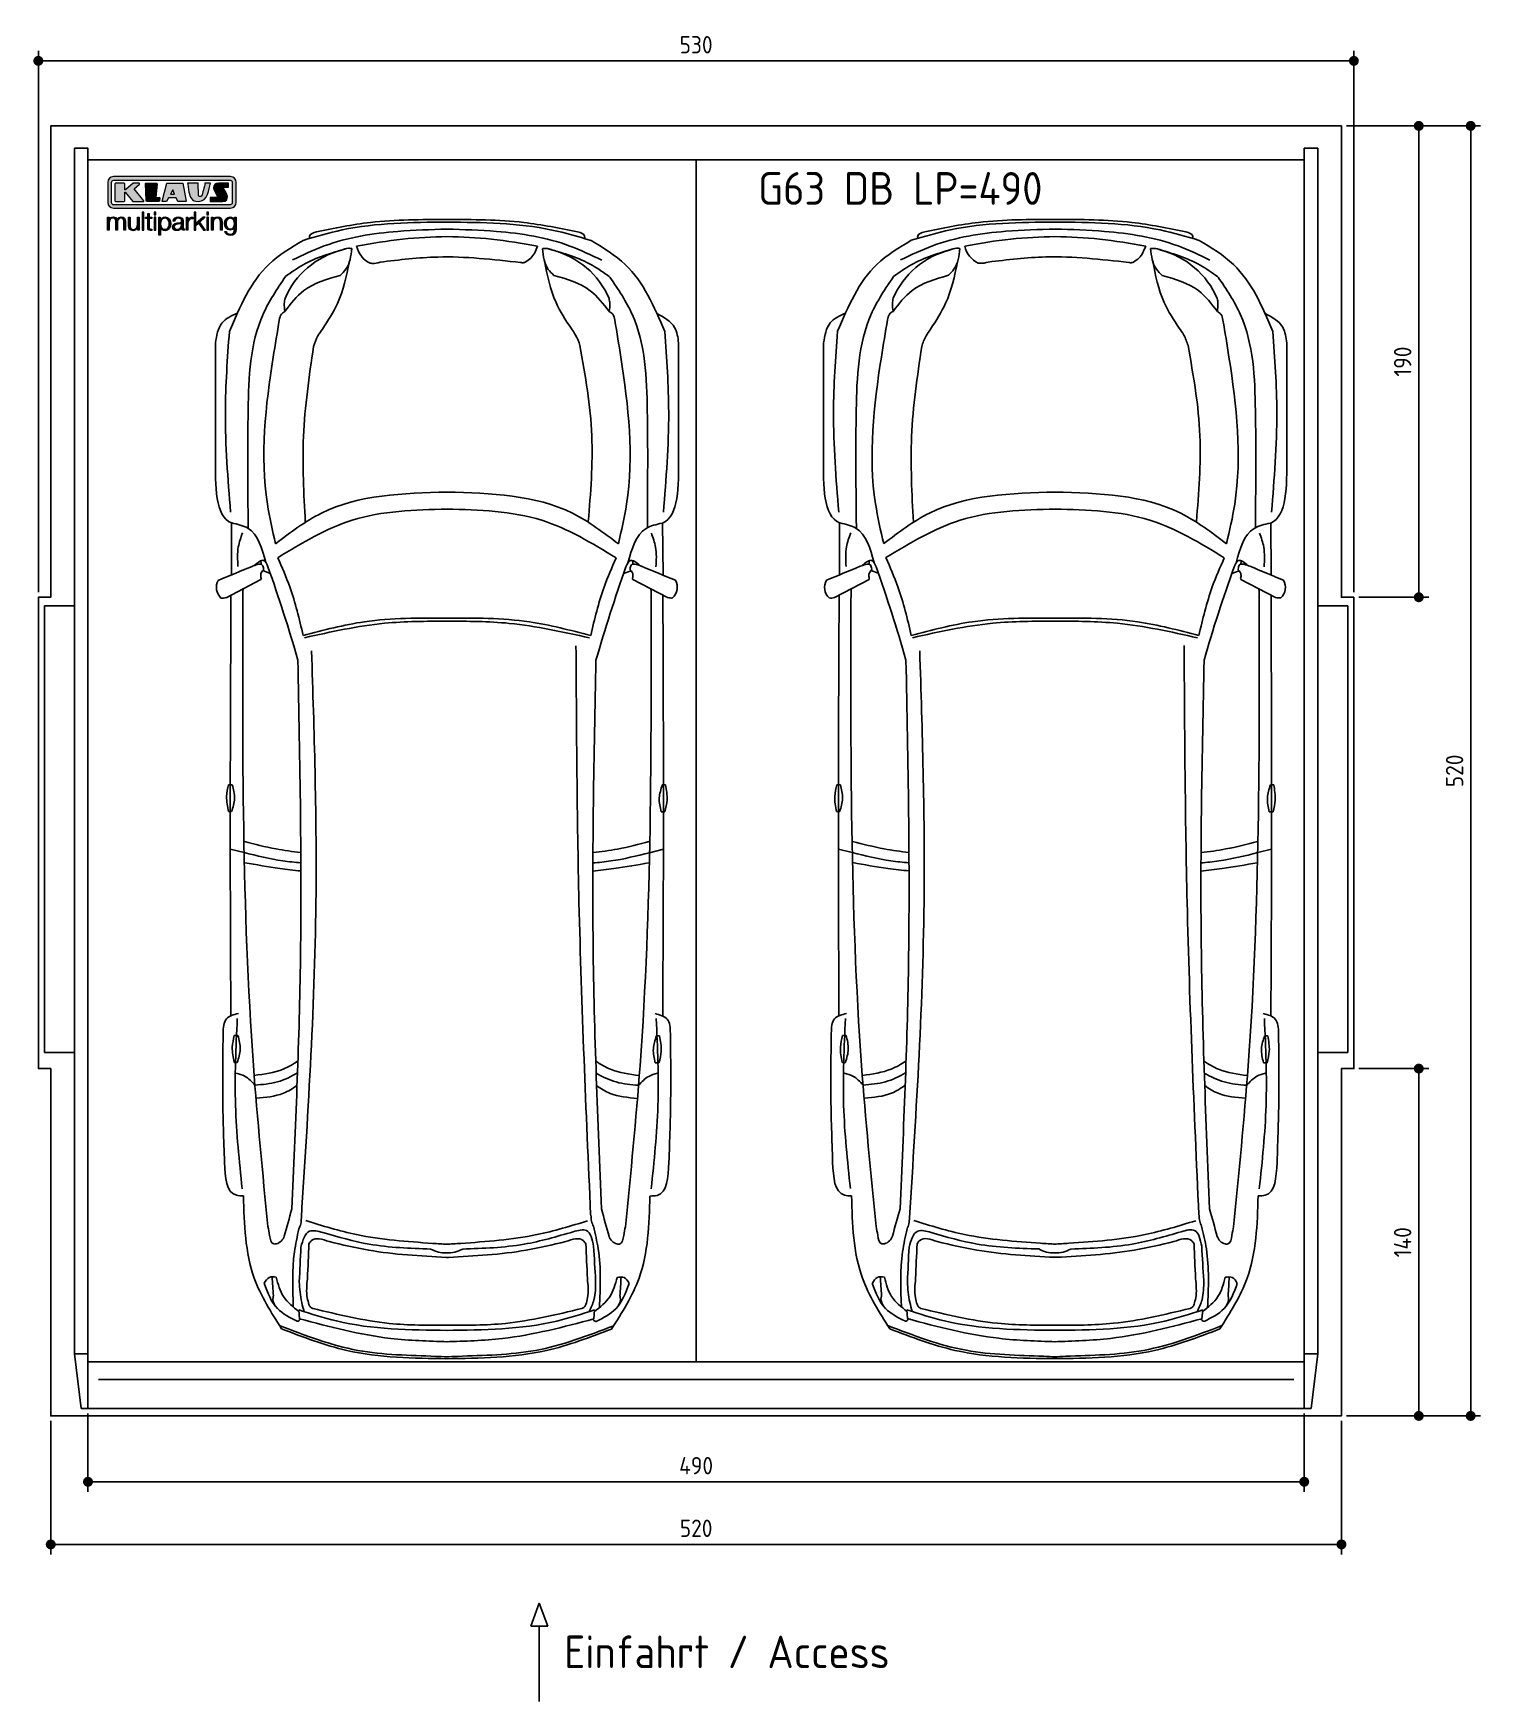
# Model space of a CAD drawing. Header units: millimetres. Extents: x -20 to 5811, y -1152 to 5573.
import ezdxf

# ---------------------------------------------------------------- set-up
doc = ezdxf.new("R2010")
doc.units = ezdxf.units.MM
for name, color, linetype in [('4', 3, 'Continuous'), ('5', 3, 'Continuous'), ('Car', 10, 'Continuous'), ('Logo', 7, 'Continuous')]:
    doc.layers.add(name, color=color, linetype=linetype)
doc.styles.get("Standard").update_dxf_attribs({"font": 'ISOCP.SHX'})
doc.dimstyles.new('GEN-ISO', dxfattribs={"dimscale": 20, "dimtxt": 3.5, "dimasz": 2, "dimexe": 2, "dimexo": 1, "dimgap": 1.5, "dimtad": 1, "dimdec": 1, "dimdsep": 46, "dimtxsty": 'STANDARD', "dimblk": 'PUNKT', "dimcen": 2, "dimclrd": 256, "dimclre": 256, "dimclrt": 2, "dimadec": 0, "dimazin": 0, "dimtp": 0.1, "dimtm": 0.1, "dimtfac": 0.71, "dimtdec": 1, "dimtmove": 2, "dimatfit": 3, "dimldrblk": 'PUNKT', "dimfxl": 1, "dimtolj": 1, "dimarcsym": 0})

msp = doc.modelspace()

# ---------------------------------------------------------------- texts
for s, height, p in [('G63 DB LP=490', 132, (2899.77, 4881.86)), ('Einfahrt / Access', 131.25, (2118.69, -1016.67))]:
    msp.add_text(s, height=height).set_placement(p)

# ---------------------------------------------------------------- blocks, each defined once
blk = doc.blocks.new('PUNKT')
at = {"layer": '4', "color": 0, "linetype": 'ByBlock'}
blk.add_line((-0.5, 0), (-1, 0), dxfattribs=at)
at = {"layer": '4', "color": 0, "linetype": 'ByBlock', "const_width": 0.5}
blk.add_lwpolyline([(-0.25, 0, 1), (0.25, 0, 1)], format="xyb", close=True, dxfattribs=at)
blk = doc.blocks.new('*D6')
at = {"layer": '5', "lineweight": -2}
for p, q in [((0, 3320), (0, 5502.1)), ((40, 5462.1), (5260, 5462.1)), ((5300, 3320), (5300, 5502.1))]:
    blk.add_line(p, q, dxfattribs=at)
at = {"layer": 'DEFPOINTS', "color": 0}
for p in [(5300, 5462.1), (0, 3300), (5300, 3300)]:
    blk.add_point(p, dxfattribs=at)
at = {"layer": '5', "lineweight": -2, "xscale": 40, "yscale": 40, "zscale": 40, "rotation": 180}
blk.add_blockref('PUNKT', (0, 5462.1), dxfattribs=at)
at = {"layer": '5', "lineweight": -2, "xscale": 40, "yscale": 40, "zscale": 40}
blk.add_blockref('PUNKT', (5300, 5462.1), dxfattribs=at)
at = {"layer": '5', "color": 2, "insert": (2650, 5527.1), "char_height": 70, "attachment_point": 5}
blk.add_mtext('530', dxfattribs=at)
blk = doc.blocks.new('*D7')
at = {"layer": '5', "lineweight": -2}
for p, q in [((50, -20), (50, -558)), ((5250, -20), (5250, -558)), ((90, -518), (5210, -518))]:
    blk.add_line(p, q, dxfattribs=at)
at = {"layer": 'DEFPOINTS', "color": 0}
for p in [(50, 0), (5250, 0), (5250, -518)]:
    blk.add_point(p, dxfattribs=at)
at = {"layer": '5', "lineweight": -2, "xscale": 40, "yscale": 40, "zscale": 40, "rotation": 180}
blk.add_blockref('PUNKT', (50, -518), dxfattribs=at)
at = {"layer": '5', "lineweight": -2, "xscale": 40, "yscale": 40, "zscale": 40}
blk.add_blockref('PUNKT', (5250, -518), dxfattribs=at)
at = {"layer": '5', "color": 2, "insert": (2650, -453), "char_height": 70, "attachment_point": 5}
blk.add_mtext('520', dxfattribs=at)
blk = doc.blocks.new('*D8')
at = {"layer": '5', "lineweight": -2}
for p, q in [((200, 10), (200, -305.5)), ((5100, 10), (5100, -305.5)), ((240, -265.5), (5060, -265.5))]:
    blk.add_line(p, q, dxfattribs=at)
at = {"layer": 'DEFPOINTS', "color": 0}
for p in [(200, 30), (5100, 30), (5100, -265.5)]:
    blk.add_point(p, dxfattribs=at)
at = {"layer": '5', "lineweight": -2, "xscale": 40, "yscale": 40, "zscale": 40, "rotation": 180}
blk.add_blockref('PUNKT', (200, -265.5), dxfattribs=at)
at = {"layer": '5', "lineweight": -2, "xscale": 40, "yscale": 40, "zscale": 40}
blk.add_blockref('PUNKT', (5100, -265.5), dxfattribs=at)
at = {"layer": '5', "color": 2, "insert": (2650, -200.5), "char_height": 70, "attachment_point": 5}
blk.add_mtext('490', dxfattribs=at)
blk = doc.blocks.new('*D3')
at = {"layer": '5', "lineweight": -2}
for p, q in [((5320, 5200), (5810.6, 5200)), ((5770.6, 40), (5770.6, 5160)), ((5270, 0), (5810.6, 0))]:
    blk.add_line(p, q, dxfattribs=at)
at = {"layer": 'DEFPOINTS', "color": 0}
for p in [(5300, 5200), (5770.6, 5200), (5250, 0)]:
    blk.add_point(p, dxfattribs=at)
at = {"layer": '5', "lineweight": -2, "xscale": 40, "yscale": 40, "zscale": 40}
for p, rotation in [((5770.6, 5200), 90), ((5770.6, 0), 270)]:
    blk.add_blockref('PUNKT', p, dxfattribs=dict(at, rotation=rotation))
at = {"layer": '5', "color": 2, "insert": (5705.6, 2600), "char_height": 70, "attachment_point": 5, "rotation": 90}
blk.add_mtext('\\A1;520', dxfattribs=at)
blk = doc.blocks.new('*D4')
at = {"layer": '5', "lineweight": -2}
for p, q in [((5270, 5200), (5601.5, 5200)), ((5561.5, 3340), (5561.5, 5160)), ((5320, 3300), (5601.5, 3300))]:
    blk.add_line(p, q, dxfattribs=at)
at = {"layer": 'DEFPOINTS', "color": 0}
for p in [(5250, 5200), (5561.5, 5200), (5300, 3300)]:
    blk.add_point(p, dxfattribs=at)
at = {"layer": '5', "lineweight": -2, "xscale": 40, "yscale": 40, "zscale": 40}
for p, rotation in [((5561.5, 5200), 90), ((5561.5, 3300), 270)]:
    blk.add_blockref('PUNKT', p, dxfattribs=dict(at, rotation=rotation))
at = {"layer": '5', "color": 2, "insert": (5496.5, 4250), "char_height": 70, "attachment_point": 5, "rotation": 90}
blk.add_mtext('190', dxfattribs=at)
blk = doc.blocks.new('*D5')
at = {"layer": '5', "lineweight": -2}
for p, q in [((5320, 1400), (5601.5, 1400)), ((5561.5, 40), (5561.5, 1360)), ((5270, 0), (5601.5, 0))]:
    blk.add_line(p, q, dxfattribs=at)
at = {"layer": 'DEFPOINTS', "color": 0}
for p in [(5300, 1400), (5561.5, 1400), (5250, 0)]:
    blk.add_point(p, dxfattribs=at)
at = {"layer": '5', "lineweight": -2, "xscale": 40, "yscale": 40, "zscale": 40}
for p, rotation in [((5561.5, 1400), 90), ((5561.5, 0), 270)]:
    blk.add_blockref('PUNKT', p, dxfattribs=dict(at, rotation=rotation))
at = {"layer": '5', "color": 2, "insert": (5496.5, 700), "char_height": 70, "attachment_point": 5, "rotation": 90}
blk.add_mtext('\\A1;140', dxfattribs=at)
blk = doc.blocks.new('KLAUS')
at = {"layer": 'Logo'}
h = blk.add_hatch(color=8, dxfattribs=at)
h.dxf.hatch_style = 2
edge = h.paths.add_edge_path()
edge.add_spline(control_points=[(3.6, 29.09), (2.88, 29.09), (2.3, 28.51), (2.3, 27.8), (2.3, 27.8), (2.3, 16.11), (2.3, 16.11), (2.3, 15.39), (2.88, 14.81), (3.6, 14.81), (3.6, 14.81), (71.16, 14.81), (71.16, 14.81), (71.88, 14.81), (72.46, 15.39), (72.46, 16.11), (72.46, 16.11), (72.46, 27.8), (72.46, 27.8), (72.46, 28.51), (71.88, 29.09), (71.16, 29.09), (71.16, 29.09), (3.6, 29.09), (3.6, 29.09), (3.6, 29.09), (3.6, 29.09), (3.6, 29.09)], knot_values=[0, 0, 0, 0, 1, 1, 1, 2, 2, 2, 3, 3, 3, 4, 4, 4, 5, 5, 5, 6, 6, 6, 7, 7, 7, 8, 8, 8, 9, 9, 9, 9], degree=3, periodic=0)
edge = h.paths.add_edge_path()
edge.add_spline(control_points=[(3.35, 31.23), (3.35, 31.23), (71.47, 31.23), (71.47, 31.23), (73.26, 31.23), (74.71, 29.77), (74.71, 27.99), (74.71, 27.99), (74.71, 16.17), (74.71, 16.17), (74.71, 14.38), (73.26, 12.93), (71.47, 12.93), (71.47, 12.93), (3.35, 12.93), (3.35, 12.93), (1.56, 12.93), (0.11, 14.38), (0.11, 16.17), (0.11, 16.17), (0.11, 27.99), (0.11, 27.99), (0.11, 29.77), (1.56, 31.23), (3.35, 31.23), (3.35, 31.23), (3.35, 31.23), (3.35, 31.23)], knot_values=[0, 0, 0, 0, 1, 1, 1, 2, 2, 2, 3, 3, 3, 4, 4, 4, 5, 5, 5, 6, 6, 6, 7, 7, 7, 8, 8, 8, 9, 9, 9, 9], degree=3, periodic=0)
h = blk.add_hatch(color=8, dxfattribs=at)
h.dxf.hatch_style = 2
edge = h.paths.add_edge_path()
edge.add_spline(control_points=[(4.5, 27.33), (4.5, 27.33), (9.7, 27.33), (9.7, 27.33), (9.84, 27.33), (9.96, 27.22), (9.96, 27.08), (9.96, 27.08), (9.96, 23.69), (9.96, 23.69), (9.96, 23.69), (9.94, 23.64), (10.04, 23.59), (10.14, 23.53), (10.2, 23.57), (10.2, 23.57), (10.2, 23.57), (10.51, 23.75), (10.51, 23.75), (10.51, 23.75), (14.94, 27.33), (14.94, 27.33), (14.94, 27.33), (18.41, 27.33), (18.41, 27.33), (18.41, 27.33), (18.49, 27.33), (18.56, 27.2), (18.65, 27.04), (18.53, 26.91), (18.53, 26.91), (18.53, 26.91), (15.49, 24.11), (15.49, 24.11), (15.49, 24.11), (21.14, 17.06), (21.14, 17.06), (21.14, 17.06), (21.13, 16.91), (21.13, 16.91), (21.08, 16.84), (20.99, 16.82), (20.99, 16.82), (20.99, 16.82), (14.7, 16.82), (14.7, 16.82), (14.7, 16.82), (10.26, 22.17), (10.26, 22.17), (10.26, 22.17), (10.19, 22.24), (10.08, 22.21), (9.97, 22.18), (9.96, 22.11), (9.96, 22.11), (9.96, 22.11), (9.96, 17.08), (9.96, 17.08), (9.96, 16.94), (9.84, 16.82), (9.7, 16.82), (9.7, 16.82), (4.5, 16.82), (4.5, 16.82), (4.36, 16.82), (4.25, 16.94), (4.25, 17.08), (4.25, 17.08), (4.25, 27.08), (4.25, 27.08), (4.25, 27.22), (4.36, 27.33), (4.5, 27.33), (4.5, 27.33), (4.5, 27.33), (4.5, 27.33)], knot_values=[0, 0, 0, 0, 1, 1, 1, 2, 2, 2, 3, 3, 3, 4, 4, 4, 5, 5, 5, 6, 6, 6, 7, 7, 7, 8, 8, 8, 9, 9, 9, 10, 10, 10, 11, 11, 11, 12, 12, 12, 13, 13, 13, 14, 14, 14, 15, 15, 15, 16, 16, 16, 17, 17, 17, 18, 18, 18, 19, 19, 19, 20, 20, 20, 21, 21, 21, 22, 22, 22, 23, 23, 23, 24, 24, 24, 25, 25, 25, 25], degree=3, periodic=0)
h = blk.add_hatch(color=8, dxfattribs=at)
h.dxf.hatch_style = 2
h.paths.add_polyline_path([(22.42, 17.06), (21.97, 27.15), (22.24, 27.33), (28.55, 27.33), (28.86, 26.97), (28.01, 19.08), (30.26, 19.07), (30.44, 18.95), (30.08, 16.95), (29.49, 16.82), (22.6, 16.82)])
h = blk.add_hatch(color=8, dxfattribs=at)
h.paths.add_polyline_path([(36.52, 21.01), (38.93, 21.01), (37.87, 23.57)])
h.paths.add_polyline_path([(34.52, 27.33), (43.65, 27.33), (45.76, 16.94), (45.57, 16.82), (40.83, 16.82), (39.89, 18.95), (35.42, 18.95), (34.27, 16.82), (31.78, 16.82), (31.66, 17)])
h = blk.add_hatch(color=8, dxfattribs=at)
h.dxf.hatch_style = 2
edge = h.paths.add_edge_path()
edge.add_spline(control_points=[(52.69, 27.32), (52.69, 27.32), (52.88, 20.14), (52.88, 20.14), (53.01, 19.89), (53.2, 19.77), (53.43, 19.71), (53.91, 19.59), (54.43, 19.57), (54.64, 20.03), (55.23, 21.34), (56.27, 25.45), (56.6, 27.33), (56.6, 27.33), (59.77, 27.33), (59.77, 27.33), (58.77, 23.9), (58.56, 16.82), (52.63, 16.76), (48.72, 16.72), (48.01, 19.35), (47.27, 22.24), (46.89, 23.68), (46.54, 27.33), (46.54, 27.33), (46.54, 27.33), (52.69, 27.32), (52.69, 27.32), (52.69, 27.32), (52.69, 27.32), (52.69, 27.32)], knot_values=[0, 0, 0, 0, 1, 1, 1, 2, 2, 2, 3, 3, 3, 4, 4, 4, 5, 5, 5, 6, 6, 6, 7, 7, 7, 8, 8, 8, 9, 9, 9, 10, 10, 10, 10], degree=3, periodic=0)
h = blk.add_hatch(color=8, dxfattribs=at)
h.dxf.hatch_style = 2
edge = h.paths.add_edge_path()
edge.add_spline(control_points=[(64.46, 27.33), (64.46, 27.33), (70.31, 27.33), (70.31, 27.33), (70.31, 26.52), (70.31, 26.02), (70.31, 25.12), (70.31, 25.12), (67.3, 25.12), (67.3, 25.12), (67.24, 25.04), (67.25, 25.11), (67.25, 24.91), (67.25, 24.88), (69.73, 20.38), (69.73, 19.57), (69.73, 16.4), (67.22, 16.81), (65.9, 16.82), (65.9, 16.82), (59.59, 16.82), (59.59, 16.82), (59.59, 17.76), (59.59, 18.23), (59.59, 19.14), (59.59, 19.14), (63.75, 19.14), (63.75, 19.14), (63.82, 19.22), (63.81, 19.11), (63.81, 19.31), (63.81, 20.32), (61.58, 23.06), (61.58, 24.63), (61.58, 26.33), (62.83, 27.34), (64.46, 27.33), (64.46, 27.33), (64.46, 27.33), (64.46, 27.33)], knot_values=[0, 0, 0, 0, 1, 1, 1, 2, 2, 2, 3, 3, 3, 4, 4, 4, 5, 5, 5, 6, 6, 6, 7, 7, 7, 8, 8, 8, 9, 9, 9, 10, 10, 10, 11, 11, 11, 12, 12, 12, 13, 13, 13, 13], degree=3, periodic=0)
h = blk.add_hatch(color=30, dxfattribs=at)
h.dxf.hatch_style = 2
h.paths.add_polyline_path([(20.07, 0), (20.99, 0), (20.99, 10.45), (20.07, 10.45)])
h = blk.add_hatch(color=30, dxfattribs=at)
h.dxf.hatch_style = 2
edge = h.paths.add_edge_path()
edge.add_spline(control_points=[(24.22, 9.82), (24.22, 9.82), (23.3, 9.82), (23.3, 9.82), (23.3, 9.82), (23.3, 7.55), (23.3, 7.55), (23.3, 7.55), (21.98, 7.55), (21.98, 7.55), (21.98, 7.55), (21.98, 6.78), (21.98, 6.78), (21.98, 6.78), (23.3, 6.78), (23.3, 6.78), (23.3, 6.78), (23.3, 1.61), (23.3, 1.61), (23.28, 0.32), (23.71, -0.09), (24.94, -0.09), (25.22, -0.09), (25.48, -0.06), (25.76, -0.06), (25.76, -0.06), (25.76, 0.73), (25.76, 0.73), (25.5, 0.7), (25.23, 0.69), (24.97, 0.69), (24.31, 0.73), (24.22, 1.08), (24.22, 1.68), (24.22, 1.68), (24.22, 6.78), (24.22, 6.78), (24.22, 6.78), (25.76, 6.78), (25.76, 6.78), (25.76, 6.78), (25.76, 7.55), (25.76, 7.55), (25.76, 7.55), (24.22, 7.55), (24.22, 7.55), (24.22, 7.55), (24.22, 9.82), (24.22, 9.82), (24.22, 9.82), (24.22, 9.82), (24.22, 9.82)], knot_values=[0, 0, 0, 0, 1, 1, 1, 2, 2, 2, 3, 3, 3, 4, 4, 4, 5, 5, 5, 6, 6, 6, 7, 7, 7, 8, 8, 8, 9, 9, 9, 10, 10, 10, 11, 11, 11, 12, 12, 12, 13, 13, 13, 14, 14, 14, 15, 15, 15, 16, 16, 16, 17, 17, 17, 17], degree=3, periodic=0)
h = blk.add_hatch(color=30, dxfattribs=at)
h.paths.add_polyline_path([(27.1, 0), (28.03, 0), (28.03, 7.55), (27.1, 7.55)])
h.paths.add_polyline_path([(27.1, 8.98), (28.03, 8.98), (28.03, 10.45), (27.1, 10.45)])
h = blk.add_hatch(color=30, dxfattribs=at)
h.dxf.hatch_style = 2
h.paths.add_polyline_path([(50.4, 0), (51.32, 0), (51.32, 2.87), (52.82, 4.11), (55.8, 0), (56.96, 0), (53.52, 4.76), (56.74, 7.55), (55.51, 7.55), (51.32, 3.89), (51.32, 10.45), (50.4, 10.45)])
h = blk.add_hatch(color=30, dxfattribs=at)
h.paths.add_polyline_path([(57.74, 0), (58.66, 0), (58.66, 7.55), (57.74, 7.55)])
h.paths.add_polyline_path([(57.74, 8.98), (58.66, 8.98), (58.66, 10.45), (57.74, 10.45)])
h = blk.add_hatch(color=30, dxfattribs=at)
h.dxf.hatch_style = 2
edge = h.paths.add_edge_path()
edge.add_spline(control_points=[(0, 0), (0, 0), (0.92, 0), (0.92, 0), (0.92, 0), (0.92, 4.22), (0.92, 4.22), (0.94, 5.8), (1.58, 7), (3.18, 7), (4.35, 7), (4.77, 6.15), (4.76, 5.12), (4.76, 5.12), (4.76, 0), (4.76, 0), (4.76, 0), (5.68, 0), (5.68, 0), (5.68, 0), (5.68, 4.27), (5.68, 4.27), (5.68, 5.68), (6.14, 7), (7.73, 7), (9.05, 7), (9.52, 6.32), (9.52, 5.08), (9.52, 5.08), (9.52, 0), (9.52, 0), (9.52, 0), (10.44, 0), (10.44, 0), (10.44, 0), (10.44, 5.12), (10.44, 5.12), (10.44, 6.91), (9.59, 7.77), (7.94, 7.77), (6.94, 7.77), (5.99, 7.29), (5.54, 6.3), (5.26, 7.29), (4.36, 7.77), (3.37, 7.77), (2.17, 7.77), (1.38, 7.19), (0.89, 6.28), (0.89, 6.28), (0.85, 6.28), (0.85, 6.28), (0.85, 6.28), (0.85, 7.55), (0.85, 7.55), (0.85, 7.55), (0, 7.55), (0, 7.55), (0, 7.55), (0, 0), (0, 0), (0, 0), (0, 0), (0, 0)], knot_values=[0, 0, 0, 0, 1, 1, 1, 2, 2, 2, 3, 3, 3, 4, 4, 4, 5, 5, 5, 6, 6, 6, 7, 7, 7, 8, 8, 8, 9, 9, 9, 10, 10, 10, 11, 11, 11, 12, 12, 12, 13, 13, 13, 14, 14, 14, 15, 15, 15, 16, 16, 16, 17, 17, 17, 18, 18, 18, 19, 19, 19, 20, 20, 20, 21, 21, 21, 21], degree=3, periodic=0)
h = blk.add_hatch(color=30, dxfattribs=at)
h.dxf.hatch_style = 2
edge = h.paths.add_edge_path()
edge.add_spline(control_points=[(18.31, 7.55), (18.31, 7.55), (17.39, 7.55), (17.39, 7.55), (17.39, 7.55), (17.39, 3.59), (17.39, 3.59), (17.39, 2.05), (16.7, 0.56), (15.12, 0.56), (13.66, 0.56), (13.15, 1.27), (13.1, 2.64), (13.1, 2.64), (13.1, 7.55), (13.1, 7.55), (13.1, 7.55), (12.18, 7.55), (12.18, 7.55), (12.18, 7.55), (12.18, 2.65), (12.18, 2.65), (12.18, 0.89), (12.93, -0.22), (14.83, -0.22), (15.96, -0.22), (16.95, 0.35), (17.44, 1.36), (17.44, 1.36), (17.47, 1.36), (17.47, 1.36), (17.47, 1.36), (17.47, 0), (17.47, 0), (17.47, 0), (18.31, 0), (18.31, 0), (18.31, 0), (18.31, 7.55), (18.31, 7.55), (18.31, 7.55), (18.31, 7.55), (18.31, 7.55)], knot_values=[0, 0, 0, 0, 1, 1, 1, 2, 2, 2, 3, 3, 3, 4, 4, 4, 5, 5, 5, 6, 6, 6, 7, 7, 7, 8, 8, 8, 9, 9, 9, 10, 10, 10, 11, 11, 11, 12, 12, 12, 13, 13, 13, 14, 14, 14, 14], degree=3, periodic=0)
h = blk.add_hatch(color=30, dxfattribs=at)
edge = h.paths.add_edge_path()
edge.add_spline(control_points=[(35.84, 3.78), (35.84, 2.21), (35.12, 0.56), (33.37, 0.56), (31.4, 0.56), (30.72, 2.21), (30.72, 3.78), (30.72, 5.49), (31.33, 7), (33.37, 7), (35.12, 7), (35.84, 5.34), (35.84, 3.78), (35.84, 3.78), (35.84, 3.78), (35.84, 3.78)], knot_values=[0, 0, 0, 0, 1, 1, 1, 2, 2, 2, 3, 3, 3, 4, 4, 4, 5, 5, 5, 5], degree=3, periodic=0)
edge = h.paths.add_edge_path()
edge.add_spline(control_points=[(29.79, -2.8), (29.79, -2.8), (30.72, -2.8), (30.72, -2.8), (30.72, -2.8), (30.72, 1.43), (30.72, 1.43), (30.72, 1.43), (30.74, 1.43), (30.74, 1.43), (31.14, 0.35), (32.24, -0.22), (33.37, -0.22), (35.66, -0.22), (36.76, 1.64), (36.76, 3.78), (36.76, 5.91), (35.66, 7.77), (33.37, 7.77), (32.15, 7.77), (31.1, 7.14), (30.67, 6.12), (30.67, 6.12), (30.64, 6.12), (30.64, 6.12), (30.64, 6.12), (30.64, 7.55), (30.64, 7.55), (30.64, 7.55), (29.79, 7.55), (29.79, 7.55), (29.79, 7.55), (29.79, -2.8), (29.79, -2.8), (29.79, -2.8), (29.79, -2.8), (29.79, -2.8)], knot_values=[0, 0, 0, 0, 1, 1, 1, 2, 2, 2, 3, 3, 3, 4, 4, 4, 5, 5, 5, 6, 6, 6, 7, 7, 7, 8, 8, 8, 9, 9, 9, 10, 10, 10, 11, 11, 11, 12, 12, 12, 12], degree=3, periodic=0)
h = blk.add_hatch(color=30, dxfattribs=at)
edge = h.paths.add_edge_path()
edge.add_spline(control_points=[(43.03, 2.93), (43.04, 1.45), (41.8, 0.56), (40.39, 0.56), (39.53, 0.56), (38.71, 1.13), (38.71, 2.05), (38.71, 3.53), (40.66, 3.51), (42.22, 3.79), (42.47, 3.84), (42.88, 3.91), (43, 4.13), (43, 4.13), (43.03, 4.13), (43.03, 4.13), (43.03, 4.13), (43.03, 2.93), (43.03, 2.93), (43.03, 2.93), (43.03, 2.93), (43.03, 2.93)], knot_values=[0, 0, 0, 0, 1, 1, 1, 2, 2, 2, 3, 3, 3, 4, 4, 4, 5, 5, 5, 6, 6, 6, 7, 7, 7, 7], degree=3, periodic=0)
edge = h.paths.add_edge_path()
edge.add_spline(control_points=[(39.03, 5.24), (39.06, 6.47), (39.91, 7), (41.05, 7), (42.14, 7), (43.03, 6.69), (43.03, 5.45), (43.03, 4.61), (42.6, 4.51), (41.84, 4.42), (39.85, 4.19), (37.79, 4.11), (37.79, 1.99), (37.79, 0.47), (38.93, -0.22), (40.32, -0.22), (41.77, -0.22), (42.43, 0.34), (43.07, 1.32), (43.07, 1.32), (43.1, 1.32), (43.1, 1.32), (43.1, 0.53), (43.25, 0), (44.19, 0), (44.43, 0), (44.58, 0.01), (44.79, 0.06), (44.79, 0.06), (44.79, 0.83), (44.79, 0.83), (44.71, 0.81), (44.6, 0.78), (44.49, 0.78), (44.13, 0.78), (43.95, 0.98), (43.95, 1.33), (43.95, 1.33), (43.95, 5.34), (43.95, 5.34), (43.95, 7.36), (42.5, 7.77), (41.17, 7.77), (39.44, 7.77), (38.2, 7.01), (38.11, 5.24), (38.11, 5.24), (39.03, 5.24), (39.03, 5.24), (39.03, 5.24), (39.03, 5.24), (39.03, 5.24)], knot_values=[0, 0, 0, 0, 1, 1, 1, 2, 2, 2, 3, 3, 3, 4, 4, 4, 5, 5, 5, 6, 6, 6, 7, 7, 7, 8, 8, 8, 9, 9, 9, 10, 10, 10, 11, 11, 11, 12, 12, 12, 13, 13, 13, 14, 14, 14, 15, 15, 15, 16, 16, 16, 17, 17, 17, 17], degree=3, periodic=0)
h = blk.add_hatch(color=30, dxfattribs=at)
h.dxf.hatch_style = 2
edge = h.paths.add_edge_path()
edge.add_spline(control_points=[(45.79, 0), (45.79, 0), (46.71, 0), (46.71, 0), (46.71, 0), (46.71, 4.03), (46.71, 4.03), (46.71, 5.59), (47.85, 6.82), (49.52, 6.73), (49.52, 6.73), (49.52, 7.66), (49.52, 7.66), (48.16, 7.72), (47.14, 7), (46.67, 5.78), (46.67, 5.78), (46.64, 5.78), (46.64, 5.78), (46.64, 5.78), (46.64, 7.55), (46.64, 7.55), (46.64, 7.55), (45.79, 7.55), (45.79, 7.55), (45.79, 7.55), (45.79, 0), (45.79, 0), (45.79, 0), (45.79, 0), (45.79, 0)], knot_values=[0, 0, 0, 0, 1, 1, 1, 2, 2, 2, 3, 3, 3, 4, 4, 4, 5, 5, 5, 6, 6, 6, 7, 7, 7, 8, 8, 8, 9, 9, 9, 10, 10, 10, 10], degree=3, periodic=0)
h = blk.add_hatch(color=30, dxfattribs=at)
h.dxf.hatch_style = 2
edge = h.paths.add_edge_path()
edge.add_spline(control_points=[(60.41, 0), (60.41, 0), (61.33, 0), (61.33, 0), (61.33, 0), (61.33, 4.41), (61.33, 4.41), (61.36, 5.89), (62.24, 7), (63.7, 7), (65.2, 7), (65.62, 6.02), (65.62, 4.71), (65.62, 4.71), (65.62, 0), (65.62, 0), (65.62, 0), (66.54, 0), (66.54, 0), (66.54, 0), (66.54, 4.86), (66.54, 4.86), (66.54, 6.66), (65.9, 7.77), (63.78, 7.77), (62.71, 7.77), (61.7, 7.16), (61.36, 6.25), (61.36, 6.25), (61.33, 6.25), (61.33, 6.25), (61.33, 6.25), (61.33, 7.55), (61.33, 7.55), (61.33, 7.55), (60.41, 7.55), (60.41, 7.55), (60.41, 7.55), (60.41, 0), (60.41, 0), (60.41, 0), (60.41, 0), (60.41, 0)], knot_values=[0, 0, 0, 0, 1, 1, 1, 2, 2, 2, 3, 3, 3, 4, 4, 4, 5, 5, 5, 6, 6, 6, 7, 7, 7, 8, 8, 8, 9, 9, 9, 10, 10, 10, 11, 11, 11, 12, 12, 12, 13, 13, 13, 14, 14, 14, 14], degree=3, periodic=0)
h = blk.add_hatch(color=30, dxfattribs=at)
edge = h.paths.add_edge_path()
edge.add_spline(control_points=[(71.32, 0.86), (69.62, 0.86), (68.83, 2.34), (68.83, 3.86), (68.83, 5.43), (69.56, 7), (71.32, 7), (73.06, 7), (73.75, 5.34), (73.75, 3.86), (73.75, 2.33), (72.91, 0.86), (71.32, 0.86), (71.32, 0.86), (71.32, 0.86), (71.32, 0.86)], knot_values=[0, 0, 0, 0, 1, 1, 1, 2, 2, 2, 3, 3, 3, 4, 4, 4, 5, 5, 5, 5], degree=3, periodic=0)
edge = h.paths.add_edge_path()
edge.add_spline(control_points=[(74.67, 7.55), (74.67, 7.55), (73.75, 7.55), (73.75, 7.55), (73.75, 7.55), (73.75, 6.25), (73.75, 6.25), (73.75, 6.25), (73.72, 6.25), (73.72, 6.25), (73.35, 7.09), (72.41, 7.77), (71.32, 7.77), (69.13, 7.77), (67.9, 6.05), (67.9, 3.97), (67.9, 1.82), (68.9, 0.09), (71.32, 0.09), (72.4, 0.09), (73.29, 0.72), (73.72, 1.64), (73.72, 1.64), (73.75, 1.64), (73.75, 1.64), (73.75, 1.64), (73.75, 0.61), (73.75, 0.61), (73.75, -1.23), (73.01, -2.24), (71.32, -2.24), (70.29, -2.24), (69.31, -1.85), (69.1, -0.73), (69.1, -0.73), (68.18, -0.73), (68.18, -0.73), (68.31, -2.34), (69.81, -3.02), (71.32, -3.02), (73.79, -3.02), (74.65, -1.64), (74.67, 0.61), (74.67, 0.61), (74.67, 7.55), (74.67, 7.55), (74.67, 7.55), (74.67, 7.55), (74.67, 7.55)], knot_values=[0, 0, 0, 0, 1, 1, 1, 2, 2, 2, 3, 3, 3, 4, 4, 4, 5, 5, 5, 6, 6, 6, 7, 7, 7, 8, 8, 8, 9, 9, 9, 10, 10, 10, 11, 11, 11, 12, 12, 12, 13, 13, 13, 14, 14, 14, 15, 15, 15, 16, 16, 16, 16], degree=3, periodic=0)
at = {"layer": 'Logo', "lineweight": 0}
for points in [[(22.42, 17.06), (21.97, 27.15), (22.24, 27.33), (28.55, 27.33), (28.86, 26.97), (28.01, 19.08), (30.26, 19.07), (30.44, 18.95), (30.08, 16.95), (29.49, 16.82), (22.6, 16.82), (22.42, 17.06), (22.42, 17.06)], [(34.52, 27.33), (43.65, 27.33), (45.76, 16.94), (45.57, 16.82), (40.83, 16.82), (39.89, 18.95), (35.42, 18.95), (34.27, 16.82), (31.78, 16.82), (31.66, 17), (34.52, 27.33), (34.52, 27.33)], [(36.52, 21.01), (38.93, 21.01), (37.87, 23.57), (36.52, 21.01), (36.52, 21.01)], [(20.07, 0), (20.99, 0), (20.99, 10.45), (20.07, 10.45), (20.07, 0), (20.07, 0)], [(27.1, 8.98), (28.03, 8.98), (28.03, 10.45), (27.1, 10.45), (27.1, 8.98), (27.1, 8.98)], [(50.4, 0), (51.32, 0), (51.32, 2.87), (52.82, 4.11), (55.8, 0), (56.96, 0), (53.52, 4.76), (56.74, 7.55), (55.51, 7.55), (51.32, 3.89), (51.32, 10.45), (50.4, 10.45), (50.4, 0), (50.4, 0)], [(57.74, 8.98), (58.66, 8.98), (58.66, 10.45), (57.74, 10.45), (57.74, 8.98), (57.74, 8.98)], [(27.1, 0), (28.03, 0), (28.03, 7.55), (27.1, 7.55), (27.1, 0), (27.1, 0)], [(57.74, 0), (58.66, 0), (58.66, 7.55), (57.74, 7.55), (57.74, 0), (57.74, 0)]]:
    blk.add_lwpolyline(points, dxfattribs=at)
for points, knots in [([(3.35, 31.23), (3.35, 31.23), (71.47, 31.23), (71.47, 31.23), (73.26, 31.23), (74.71, 29.77), (74.71, 27.99), (74.71, 27.99), (74.71, 16.17), (74.71, 16.17), (74.71, 14.38), (73.26, 12.93), (71.47, 12.93), (71.47, 12.93), (3.35, 12.93), (3.35, 12.93), (1.56, 12.93), (0.11, 14.38), (0.11, 16.17), (0.11, 16.17), (0.11, 27.99), (0.11, 27.99), (0.11, 29.77), (1.56, 31.23), (3.35, 31.23), (3.35, 31.23), (3.35, 31.23), (3.35, 31.23)], [0, 0, 0, 0, 1, 1, 1, 2, 2, 2, 3, 3, 3, 4, 4, 4, 5, 5, 5, 6, 6, 6, 7, 7, 7, 8, 8, 8, 9, 9, 9, 9]), ([(3.6, 29.09), (2.88, 29.09), (2.3, 28.51), (2.3, 27.8), (2.3, 27.8), (2.3, 16.11), (2.3, 16.11), (2.3, 15.39), (2.88, 14.81), (3.6, 14.81), (3.6, 14.81), (71.16, 14.81), (71.16, 14.81), (71.88, 14.81), (72.46, 15.39), (72.46, 16.11), (72.46, 16.11), (72.46, 27.8), (72.46, 27.8), (72.46, 28.51), (71.88, 29.09), (71.16, 29.09), (71.16, 29.09), (3.6, 29.09), (3.6, 29.09), (3.6, 29.09), (3.6, 29.09), (3.6, 29.09)], [0, 0, 0, 0, 1, 1, 1, 2, 2, 2, 3, 3, 3, 4, 4, 4, 5, 5, 5, 6, 6, 6, 7, 7, 7, 8, 8, 8, 9, 9, 9, 9]), ([(4.5, 27.33), (4.5, 27.33), (9.7, 27.33), (9.7, 27.33), (9.84, 27.33), (9.96, 27.22), (9.96, 27.08), (9.96, 27.08), (9.96, 23.69), (9.96, 23.69), (9.96, 23.69), (9.94, 23.64), (10.04, 23.59), (10.14, 23.53), (10.2, 23.57), (10.2, 23.57), (10.2, 23.57), (10.51, 23.75), (10.51, 23.75), (10.51, 23.75), (14.94, 27.33), (14.94, 27.33), (14.94, 27.33), (18.41, 27.33), (18.41, 27.33), (18.41, 27.33), (18.49, 27.33), (18.56, 27.2), (18.65, 27.04), (18.53, 26.91), (18.53, 26.91), (18.53, 26.91), (15.49, 24.11), (15.49, 24.11), (15.49, 24.11), (21.14, 17.06), (21.14, 17.06), (21.14, 17.06), (21.13, 16.91), (21.13, 16.91), (21.08, 16.84), (20.99, 16.82), (20.99, 16.82), (20.99, 16.82), (14.7, 16.82), (14.7, 16.82), (14.7, 16.82), (10.26, 22.17), (10.26, 22.17), (10.26, 22.17), (10.19, 22.24), (10.08, 22.21), (9.97, 22.18), (9.96, 22.11), (9.96, 22.11), (9.96, 22.11), (9.96, 17.08), (9.96, 17.08), (9.96, 16.94), (9.84, 16.82), (9.7, 16.82), (9.7, 16.82), (4.5, 16.82), (4.5, 16.82), (4.36, 16.82), (4.25, 16.94), (4.25, 17.08), (4.25, 17.08), (4.25, 27.08), (4.25, 27.08), (4.25, 27.22), (4.36, 27.33), (4.5, 27.33), (4.5, 27.33), (4.5, 27.33), (4.5, 27.33)], [0, 0, 0, 0, 1, 1, 1, 2, 2, 2, 3, 3, 3, 4, 4, 4, 5, 5, 5, 6, 6, 6, 7, 7, 7, 8, 8, 8, 9, 9, 9, 10, 10, 10, 11, 11, 11, 12, 12, 12, 13, 13, 13, 14, 14, 14, 15, 15, 15, 16, 16, 16, 17, 17, 17, 18, 18, 18, 19, 19, 19, 20, 20, 20, 21, 21, 21, 22, 22, 22, 23, 23, 23, 24, 24, 24, 25, 25, 25, 25]), ([(52.69, 27.32), (52.69, 27.32), (52.88, 20.14), (52.88, 20.14), (53.01, 19.89), (53.2, 19.77), (53.43, 19.71), (53.91, 19.59), (54.43, 19.57), (54.64, 20.03), (55.23, 21.34), (56.27, 25.45), (56.6, 27.33), (56.6, 27.33), (59.77, 27.33), (59.77, 27.33), (58.77, 23.9), (58.56, 16.82), (52.63, 16.76), (48.72, 16.72), (48.01, 19.35), (47.27, 22.24), (46.89, 23.68), (46.54, 27.33), (46.54, 27.33), (46.54, 27.33), (52.69, 27.32), (52.69, 27.32), (52.69, 27.32), (52.69, 27.32), (52.69, 27.32)], [0, 0, 0, 0, 1, 1, 1, 2, 2, 2, 3, 3, 3, 4, 4, 4, 5, 5, 5, 6, 6, 6, 7, 7, 7, 8, 8, 8, 9, 9, 9, 10, 10, 10, 10]), ([(64.46, 27.33), (64.46, 27.33), (70.31, 27.33), (70.31, 27.33), (70.31, 26.52), (70.31, 26.02), (70.31, 25.12), (70.31, 25.12), (67.3, 25.12), (67.3, 25.12), (67.24, 25.04), (67.25, 25.11), (67.25, 24.91), (67.25, 24.88), (69.73, 20.38), (69.73, 19.57), (69.73, 16.4), (67.22, 16.81), (65.9, 16.82), (65.9, 16.82), (59.59, 16.82), (59.59, 16.82), (59.59, 17.76), (59.59, 18.23), (59.59, 19.14), (59.59, 19.14), (63.75, 19.14), (63.75, 19.14), (63.82, 19.22), (63.81, 19.11), (63.81, 19.31), (63.81, 20.32), (61.58, 23.06), (61.58, 24.63), (61.58, 26.33), (62.83, 27.34), (64.46, 27.33), (64.46, 27.33), (64.46, 27.33), (64.46, 27.33)], [0, 0, 0, 0, 1, 1, 1, 2, 2, 2, 3, 3, 3, 4, 4, 4, 5, 5, 5, 6, 6, 6, 7, 7, 7, 8, 8, 8, 9, 9, 9, 10, 10, 10, 11, 11, 11, 12, 12, 12, 13, 13, 13, 13]), ([(24.22, 9.82), (24.22, 9.82), (23.3, 9.82), (23.3, 9.82), (23.3, 9.82), (23.3, 7.55), (23.3, 7.55), (23.3, 7.55), (21.98, 7.55), (21.98, 7.55), (21.98, 7.55), (21.98, 6.78), (21.98, 6.78), (21.98, 6.78), (23.3, 6.78), (23.3, 6.78), (23.3, 6.78), (23.3, 1.61), (23.3, 1.61), (23.28, 0.32), (23.71, -0.09), (24.94, -0.09), (25.22, -0.09), (25.48, -0.06), (25.76, -0.06), (25.76, -0.06), (25.76, 0.73), (25.76, 0.73), (25.5, 0.7), (25.23, 0.69), (24.97, 0.69), (24.31, 0.73), (24.22, 1.08), (24.22, 1.68), (24.22, 1.68), (24.22, 6.78), (24.22, 6.78), (24.22, 6.78), (25.76, 6.78), (25.76, 6.78), (25.76, 6.78), (25.76, 7.55), (25.76, 7.55), (25.76, 7.55), (24.22, 7.55), (24.22, 7.55), (24.22, 7.55), (24.22, 9.82), (24.22, 9.82), (24.22, 9.82), (24.22, 9.82), (24.22, 9.82)], [0, 0, 0, 0, 1, 1, 1, 2, 2, 2, 3, 3, 3, 4, 4, 4, 5, 5, 5, 6, 6, 6, 7, 7, 7, 8, 8, 8, 9, 9, 9, 10, 10, 10, 11, 11, 11, 12, 12, 12, 13, 13, 13, 14, 14, 14, 15, 15, 15, 16, 16, 16, 17, 17, 17, 17]), ([(0, 0), (0, 0), (0.92, 0), (0.92, 0), (0.92, 0), (0.92, 4.22), (0.92, 4.22), (0.94, 5.8), (1.58, 7), (3.18, 7), (4.35, 7), (4.77, 6.15), (4.76, 5.12), (4.76, 5.12), (4.76, 0), (4.76, 0), (4.76, 0), (5.68, 0), (5.68, 0), (5.68, 0), (5.68, 4.27), (5.68, 4.27), (5.68, 5.68), (6.14, 7), (7.73, 7), (9.05, 7), (9.52, 6.32), (9.52, 5.08), (9.52, 5.08), (9.52, 0), (9.52, 0), (9.52, 0), (10.44, 0), (10.44, 0), (10.44, 0), (10.44, 5.12), (10.44, 5.12), (10.44, 6.91), (9.59, 7.77), (7.94, 7.77), (6.94, 7.77), (5.99, 7.29), (5.54, 6.3), (5.26, 7.29), (4.36, 7.77), (3.37, 7.77), (2.17, 7.77), (1.38, 7.19), (0.89, 6.28), (0.89, 6.28), (0.85, 6.28), (0.85, 6.28), (0.85, 6.28), (0.85, 7.55), (0.85, 7.55), (0.85, 7.55), (0, 7.55), (0, 7.55), (0, 7.55), (0, 0), (0, 0), (0, 0), (0, 0), (0, 0)], [0, 0, 0, 0, 1, 1, 1, 2, 2, 2, 3, 3, 3, 4, 4, 4, 5, 5, 5, 6, 6, 6, 7, 7, 7, 8, 8, 8, 9, 9, 9, 10, 10, 10, 11, 11, 11, 12, 12, 12, 13, 13, 13, 14, 14, 14, 15, 15, 15, 16, 16, 16, 17, 17, 17, 18, 18, 18, 19, 19, 19, 20, 20, 20, 21, 21, 21, 21]), ([(18.31, 7.55), (18.31, 7.55), (17.39, 7.55), (17.39, 7.55), (17.39, 7.55), (17.39, 3.59), (17.39, 3.59), (17.39, 2.05), (16.7, 0.56), (15.12, 0.56), (13.66, 0.56), (13.15, 1.27), (13.1, 2.64), (13.1, 2.64), (13.1, 7.55), (13.1, 7.55), (13.1, 7.55), (12.18, 7.55), (12.18, 7.55), (12.18, 7.55), (12.18, 2.65), (12.18, 2.65), (12.18, 0.89), (12.93, -0.22), (14.83, -0.22), (15.96, -0.22), (16.95, 0.35), (17.44, 1.36), (17.44, 1.36), (17.47, 1.36), (17.47, 1.36), (17.47, 1.36), (17.47, 0), (17.47, 0), (17.47, 0), (18.31, 0), (18.31, 0), (18.31, 0), (18.31, 7.55), (18.31, 7.55), (18.31, 7.55), (18.31, 7.55), (18.31, 7.55)], [0, 0, 0, 0, 1, 1, 1, 2, 2, 2, 3, 3, 3, 4, 4, 4, 5, 5, 5, 6, 6, 6, 7, 7, 7, 8, 8, 8, 9, 9, 9, 10, 10, 10, 11, 11, 11, 12, 12, 12, 13, 13, 13, 14, 14, 14, 14]), ([(29.79, -2.8), (29.79, -2.8), (30.72, -2.8), (30.72, -2.8), (30.72, -2.8), (30.72, 1.43), (30.72, 1.43), (30.72, 1.43), (30.74, 1.43), (30.74, 1.43), (31.14, 0.35), (32.24, -0.22), (33.37, -0.22), (35.66, -0.22), (36.76, 1.64), (36.76, 3.78), (36.76, 5.91), (35.66, 7.77), (33.37, 7.77), (32.15, 7.77), (31.1, 7.14), (30.67, 6.12), (30.67, 6.12), (30.64, 6.12), (30.64, 6.12), (30.64, 6.12), (30.64, 7.55), (30.64, 7.55), (30.64, 7.55), (29.79, 7.55), (29.79, 7.55), (29.79, 7.55), (29.79, -2.8), (29.79, -2.8), (29.79, -2.8), (29.79, -2.8), (29.79, -2.8)], [0, 0, 0, 0, 1, 1, 1, 2, 2, 2, 3, 3, 3, 4, 4, 4, 5, 5, 5, 6, 6, 6, 7, 7, 7, 8, 8, 8, 9, 9, 9, 10, 10, 10, 11, 11, 11, 12, 12, 12, 12]), ([(35.84, 3.78), (35.84, 2.21), (35.12, 0.56), (33.37, 0.56), (31.4, 0.56), (30.72, 2.21), (30.72, 3.78), (30.72, 5.49), (31.33, 7), (33.37, 7), (35.12, 7), (35.84, 5.34), (35.84, 3.78), (35.84, 3.78), (35.84, 3.78), (35.84, 3.78)], [0, 0, 0, 0, 1, 1, 1, 2, 2, 2, 3, 3, 3, 4, 4, 4, 5, 5, 5, 5]), ([(39.03, 5.24), (39.06, 6.47), (39.91, 7), (41.05, 7), (42.14, 7), (43.03, 6.69), (43.03, 5.45), (43.03, 4.61), (42.6, 4.51), (41.84, 4.42), (39.85, 4.19), (37.79, 4.11), (37.79, 1.99), (37.79, 0.47), (38.93, -0.22), (40.32, -0.22), (41.77, -0.22), (42.43, 0.34), (43.07, 1.32), (43.07, 1.32), (43.1, 1.32), (43.1, 1.32), (43.1, 0.53), (43.25, 0), (44.19, 0), (44.43, 0), (44.58, 0.01), (44.79, 0.06), (44.79, 0.06), (44.79, 0.83), (44.79, 0.83), (44.71, 0.81), (44.6, 0.78), (44.49, 0.78), (44.13, 0.78), (43.95, 0.98), (43.95, 1.33), (43.95, 1.33), (43.95, 5.34), (43.95, 5.34), (43.95, 7.36), (42.5, 7.77), (41.17, 7.77), (39.44, 7.77), (38.2, 7.01), (38.11, 5.24), (38.11, 5.24), (39.03, 5.24), (39.03, 5.24), (39.03, 5.24), (39.03, 5.24), (39.03, 5.24)], [0, 0, 0, 0, 1, 1, 1, 2, 2, 2, 3, 3, 3, 4, 4, 4, 5, 5, 5, 6, 6, 6, 7, 7, 7, 8, 8, 8, 9, 9, 9, 10, 10, 10, 11, 11, 11, 12, 12, 12, 13, 13, 13, 14, 14, 14, 15, 15, 15, 16, 16, 16, 17, 17, 17, 17]), ([(43.03, 2.93), (43.04, 1.45), (41.8, 0.56), (40.39, 0.56), (39.53, 0.56), (38.71, 1.13), (38.71, 2.05), (38.71, 3.53), (40.66, 3.51), (42.22, 3.79), (42.47, 3.84), (42.88, 3.91), (43, 4.13), (43, 4.13), (43.03, 4.13), (43.03, 4.13), (43.03, 4.13), (43.03, 2.93), (43.03, 2.93), (43.03, 2.93), (43.03, 2.93), (43.03, 2.93)], [0, 0, 0, 0, 1, 1, 1, 2, 2, 2, 3, 3, 3, 4, 4, 4, 5, 5, 5, 6, 6, 6, 7, 7, 7, 7]), ([(45.79, 0), (45.79, 0), (46.71, 0), (46.71, 0), (46.71, 0), (46.71, 4.03), (46.71, 4.03), (46.71, 5.59), (47.85, 6.82), (49.52, 6.73), (49.52, 6.73), (49.52, 7.66), (49.52, 7.66), (48.16, 7.72), (47.14, 7), (46.67, 5.78), (46.67, 5.78), (46.64, 5.78), (46.64, 5.78), (46.64, 5.78), (46.64, 7.55), (46.64, 7.55), (46.64, 7.55), (45.79, 7.55), (45.79, 7.55), (45.79, 7.55), (45.79, 0), (45.79, 0), (45.79, 0), (45.79, 0), (45.79, 0)], [0, 0, 0, 0, 1, 1, 1, 2, 2, 2, 3, 3, 3, 4, 4, 4, 5, 5, 5, 6, 6, 6, 7, 7, 7, 8, 8, 8, 9, 9, 9, 10, 10, 10, 10]), ([(60.41, 0), (60.41, 0), (61.33, 0), (61.33, 0), (61.33, 0), (61.33, 4.41), (61.33, 4.41), (61.36, 5.89), (62.24, 7), (63.7, 7), (65.2, 7), (65.62, 6.02), (65.62, 4.71), (65.62, 4.71), (65.62, 0), (65.62, 0), (65.62, 0), (66.54, 0), (66.54, 0), (66.54, 0), (66.54, 4.86), (66.54, 4.86), (66.54, 6.66), (65.9, 7.77), (63.78, 7.77), (62.71, 7.77), (61.7, 7.16), (61.36, 6.25), (61.36, 6.25), (61.33, 6.25), (61.33, 6.25), (61.33, 6.25), (61.33, 7.55), (61.33, 7.55), (61.33, 7.55), (60.41, 7.55), (60.41, 7.55), (60.41, 7.55), (60.41, 0), (60.41, 0), (60.41, 0), (60.41, 0), (60.41, 0)], [0, 0, 0, 0, 1, 1, 1, 2, 2, 2, 3, 3, 3, 4, 4, 4, 5, 5, 5, 6, 6, 6, 7, 7, 7, 8, 8, 8, 9, 9, 9, 10, 10, 10, 11, 11, 11, 12, 12, 12, 13, 13, 13, 14, 14, 14, 14]), ([(74.67, 7.55), (74.67, 7.55), (73.75, 7.55), (73.75, 7.55), (73.75, 7.55), (73.75, 6.25), (73.75, 6.25), (73.75, 6.25), (73.72, 6.25), (73.72, 6.25), (73.35, 7.09), (72.41, 7.77), (71.32, 7.77), (69.13, 7.77), (67.9, 6.05), (67.9, 3.97), (67.9, 1.82), (68.9, 0.09), (71.32, 0.09), (72.4, 0.09), (73.29, 0.72), (73.72, 1.64), (73.72, 1.64), (73.75, 1.64), (73.75, 1.64), (73.75, 1.64), (73.75, 0.61), (73.75, 0.61), (73.75, -1.23), (73.01, -2.24), (71.32, -2.24), (70.29, -2.24), (69.31, -1.85), (69.1, -0.73), (69.1, -0.73), (68.18, -0.73), (68.18, -0.73), (68.31, -2.34), (69.81, -3.02), (71.32, -3.02), (73.79, -3.02), (74.65, -1.64), (74.67, 0.61), (74.67, 0.61), (74.67, 7.55), (74.67, 7.55), (74.67, 7.55), (74.67, 7.55), (74.67, 7.55)], [0, 0, 0, 0, 1, 1, 1, 2, 2, 2, 3, 3, 3, 4, 4, 4, 5, 5, 5, 6, 6, 6, 7, 7, 7, 8, 8, 8, 9, 9, 9, 10, 10, 10, 11, 11, 11, 12, 12, 12, 13, 13, 13, 14, 14, 14, 15, 15, 15, 16, 16, 16, 16]), ([(71.32, 0.86), (69.62, 0.86), (68.83, 2.34), (68.83, 3.86), (68.83, 5.43), (69.56, 7), (71.32, 7), (73.06, 7), (73.75, 5.34), (73.75, 3.86), (73.75, 2.33), (72.91, 0.86), (71.32, 0.86), (71.32, 0.86), (71.32, 0.86), (71.32, 0.86)], [0, 0, 0, 0, 1, 1, 1, 2, 2, 2, 3, 3, 3, 4, 4, 4, 5, 5, 5, 5])]:
    blk.add_open_spline(points, degree=3, knots=knots, dxfattribs=at)

# ---------------------------------------------------------------- dimensions: what is measured, and where the dimension line sits
at = {"layer": '5'}
for base, p1, p2, picture, middle in [((5300, 5462.06), (0, 3300), (5300, 3300), '*D6', (2650, 5527.06)), ((5250, -517.99), (50, 0), (5250, 0), '*D7', (2650, -452.98)), ((5100, -265.52), (200, 30), (5100, 30), '*D8', (2650, -200.52))]:
    dim = msp.add_linear_dim(base=base, p1=p1, p2=p2, dimstyle='GEN-ISO', override={"dimlfac": 0.1, "dimtolj": 0}, dxfattribs=at)
    dim.commit()
    dim.dimension.update_dxf_attribs({"geometry": picture, "text_midpoint": middle})
for base, p1, p2, angle, override, picture, middle in [((5770.6, 5200), (5250, 0), (5300, 5200), 270, {"dimlfac": 0.1}, '*D3', (5705.6, 2600)), ((5561.5, 5200), (5300, 3300), (5250, 5200), 90, {"dimscale": 20, "dimlfac": 0.1, "dimtolj": 0}, '*D4', (5496.5, 4250)), ((5561.5, 1400), (5250, 0), (5300, 1400), 270, {"dimlfac": 0.1}, '*D5', (5496.5, 700))]:
    dim = msp.add_linear_dim(base=base, p1=p1, p2=p2, angle=angle, dimstyle='GEN-ISO', override=override, dxfattribs=at)
    dim.commit()
    dim.dimension.update_dxf_attribs({"geometry": picture, "text_midpoint": middle})

# ---------------------------------------------------------------- linework, layer by layer
for p, q in [((5100, 5063.5), (200, 5063.5)), ((2650, 5063.5), (2650, 218)), ((172.5, 30), (145, 250)), ((200, 250), (145, 250)), ((200, 218), (5100, 218)), ((5100, 250), (5155, 250)), ((5127.5, 30), (5155, 250)), ((2018.28, -754.39), (1983.77, -847.09)), ((2018.28, -754.39), (2052.78, -847.09)), ((1983.77, -847.09), (2052.78, -847.09)), ((2018.28, -847.09), (2018.28, -1151.72))]:
    msp.add_line(p, q)
msp.add_lwpolyline([(5300, 3300), (5250, 3300), (5250, 5200), (50, 5200), (50, 3300), (0, 3300), (0, 1400), (50, 1400), (50, 0), (5250, 0), (5250, 1400), (5300, 1400)], close=True)
for points in [[(145, 250), (145, 5110)], [(145, 5110), (200, 5110), (200, 30), (172.5, 30)], [(200, 30), (5100, 30), (5100, 5110)], [(200, 5110), (200, 30)], [(5155, 5110), (5100, 5110), (5100, 30), (5127.5, 30)], [(5155, 250), (5155, 5110)], [(145, 3265), (25, 3265), (25, 1465), (145, 1465)], [(5155, 3265), (5275, 3265), (5275, 1465), (5155, 1465)], [(5057.98, 146.19), (3950, 146.19), (242.02, 146.19)]]:
    msp.add_lwpolyline(points)
at = {"layer": 'Car'}
for p, q in [((777.56, 3392.25), (777.72, 3599.69)), ((844.91, 3618.84), (845.88, 3576.78)), ((2453.61, 3616.36), (2453.99, 3580.36)), ((2516.79, 3390.73), (2514.82, 3598.95)), ((3227.63, 3392.5), (3227.78, 3599.93)), ((3294.98, 3619.09), (3295.95, 3577.03)), ((4903.67, 3616.6), (4904.06, 3580.6)), ((4966.85, 3390.97), (4964.88, 3599.2)), ((897.35, 3432.77), (896.93, 3447.55)), ((2394.95, 3432.14), (2395.66, 3447.16)), ((3347.41, 3433.01), (3347, 3447.8)), ((4845.02, 3432.38), (4845.72, 3447.4)), ((756.83, 3298.3), (896.81, 3371.46)), ((904.58, 3407.26), (933.48, 3396.22)), ((2387.79, 3406.63), (2357.84, 3395.22)), ((2534.52, 3298.78), (2394.54, 3371.94)), ((3206.9, 3298.55), (3346.88, 3371.71)), ((3354.64, 3407.5), (3383.55, 3396.46)), ((4837.86, 3406.87), (4807.91, 3395.46)), ((4984.58, 3299.02), (4844.6, 3372.18)), ((828.97, 2270.89), (773.19, 2284.88)), ((2462.43, 2270.2), (2518.23, 2284.14)), ((3279.04, 2271.14), (3223.26, 2285.12)), ((4912.5, 2270.44), (4968.29, 2284.38)), ((1048.82, 427.67), (1051.98, 391.94)), ((2241.02, 427.16), (2237.83, 391.44)), ((3498.89, 427.91), (3502.05, 392.19)), ((4691.09, 427.41), (4687.9, 391.69))]:
    msp.add_line(p, q, dxfattribs=at)
for points in [[(766.36, 2544.27), (781.34, 2544.27)], [(2513.89, 2543.81), (2526.82, 2543.56)], [(3216.43, 2544.52), (3231.4, 2544.52)], [(4963.95, 2544.05), (4976.89, 2543.81)], [(778.71, 2435.71), (765.78, 2435.71)], [(2524.19, 2435.03), (2509.21, 2435.32)], [(3228.78, 2435.96), (3215.85, 2435.96)], [(4974.25, 2435.28), (4959.28, 2435.56)], [(789.26, 1533.33), (804.24, 1533.33)], [(2490.1, 1532.14), (2503.03, 1531.9)], [(3239.33, 1533.57), (3254.31, 1533.57)], [(4940.16, 1532.38), (4953.1, 1532.14)], [(801.62, 1424.77), (788.68, 1424.77)], [(2500.4, 1423.37), (2485.42, 1423.65)], [(3251.69, 1425.01), (3238.75, 1425.01)], [(4950.47, 1423.61), (4935.49, 1423.89)]]:
    msp.add_lwpolyline(points, dxfattribs=at)
for centre, radius, start, end in [((1375.54, 4733.69), 94.99, 191.223172, 245.902527), ((3825.61, 4733.94), 94.99, 191.223172, 245.902527), ((1305.54, 4370.57), 339.38, 104.395412, 156.685449), ((1987.64, 4370.28), 339.38, 23.265934, 75.55597), ((3755.61, 4370.81), 339.38, 104.395412, 156.685449), ((4437.71, 4370.52), 339.38, 23.265934, 75.55597), ((775.78, 3339.52), 58.46, 150.817705, 226.897983), ((-4913.27, 1344.29), 6197.21, 15.945352, 19.596216), ((8203.89, 1338.73), 6197.21, 160.355167, 164.006031), ((2515.57, 3340), 58.46, 313.102017, 29.182295), ((3225.85, 3339.77), 58.46, 150.817705, 226.897983), ((-2463.2, 1344.54), 6197.21, 15.945352, 19.596216), ((10653.95, 1338.97), 6197.21, 160.355167, 164.006031), ((4965.63, 3340.24), 58.46, 313.102017, 29.182295), ((742.39, 3352.08), 55.62, 263.234726, 285.089572), ((2548.96, 3352.55), 55.62, 254.910428, 276.765274), ((3192.46, 3352.32), 55.62, 263.234726, 285.089572), ((4999.02, 3352.79), 55.62, 254.910428, 276.765274)]:
    msp.add_arc(centre, radius, start, end, dxfattribs=at)
for points, knots in [([(1023.93, 4659.59), (1066.09, 4679.83), (1199.14, 4743.72), (1413.93, 4777.2), (1580.49, 4781.97), (1646.67, 4783.87)], [0, 0, 0, 0, 139.9486404, 441.7007564, 640.6521216, 640.6521216, 640.6521216, 640.6521216]), ([(1646.57, 4812.16), (1504.22, 4811), (1307.05, 4809.38), (1118.96, 4754.05), (1066.66, 4738.66)], [0, 0, 0, 0, 423.4928418, 586.5833763, 586.5833763, 586.5833763, 586.5833763]), ([(1120.78, 4772.98), (1192.9, 4787.66), (1366.11, 4822.92), (1543.07, 4822.54), (1646.36, 4822.32)], [0, 0, 0, 0, 220.2894534, 529.0699843, 529.0699843, 529.0699843, 529.0699843]), ([(2269.5, 4659.06), (2227.36, 4679.34), (2094.37, 4743.34), (1879.6, 4777.01), (1713.05, 4781.92), (1646.87, 4783.87)], [0, 0, 0, 0, 139.9486404, 441.7007564, 640.6521216, 640.6521216, 640.6521216, 640.6521216]), ([(1646.99, 4812.16), (1789.34, 4810.88), (1986.51, 4809.09), (2174.56, 4753.6), (2226.84, 4738.17)], [0, 0, 0, 0, 423.4928418, 586.5833763, 586.5833763, 586.5833763, 586.5833763]), ([(2172.75, 4772.53), (2100.64, 4787.27), (1927.46, 4822.68), (1750.5, 4822.45), (1647.22, 4822.32)], [0, 0, 0, 0, 220.2894534, 529.0699843, 529.0699843, 529.0699843, 529.0699843]), ([(3474, 4659.83), (3516.16, 4680.07), (3649.21, 4743.96), (3864, 4777.45), (4030.55, 4782.22), (4096.73, 4784.11)], [0, 0, 0, 0, 139.9486404, 441.7007564, 640.6521216, 640.6521216, 640.6521216, 640.6521216]), ([(4096.64, 4812.41), (3954.29, 4811.24), (3757.11, 4809.63), (3569.02, 4754.29), (3516.73, 4738.91)], [0, 0, 0, 0, 423.4928418, 586.5833763, 586.5833763, 586.5833763, 586.5833763]), ([(3570.84, 4773.22), (3642.96, 4787.9), (3816.18, 4823.16), (3993.14, 4822.78), (4096.42, 4822.56)], [0, 0, 0, 0, 220.2894534, 529.0699843, 529.0699843, 529.0699843, 529.0699843]), ([(4719.57, 4659.3), (4677.43, 4679.58), (4544.43, 4743.58), (4329.67, 4777.25), (4163.12, 4782.16), (4096.94, 4784.11)], [0, 0, 0, 0, 139.9486404, 441.7007564, 640.6521216, 640.6521216, 640.6521216, 640.6521216]), ([(4097.06, 4812.41), (4239.41, 4811.12), (4436.58, 4809.34), (4624.62, 4753.84), (4676.91, 4738.41)], [0, 0, 0, 0, 423.4928418, 586.5833763, 586.5833763, 586.5833763, 586.5833763]), ([(4622.82, 4772.78), (4550.71, 4787.52), (4377.53, 4822.92), (4200.56, 4822.7), (4097.28, 4822.56)], [0, 0, 0, 0, 220.2894534, 529.0699843, 529.0699843, 529.0699843, 529.0699843]), ([(1066.66, 4738.66), (1017.69, 4709.21), (877.53, 4624.93), (812.21, 4471.55), (769.71, 4371.76)], [0, 0, 0, 0, 168.365537, 481.9023638, 481.9023638, 481.9023638, 481.9023638]), ([(1092.58, 4746.27), (1092.28, 4749.58), (1090.94, 4764.5), (1107.72, 4769.27), (1120.78, 4772.98)], [0, 0, 0, 0, 9.4355672, 42.5072931, 42.5072931, 42.5072931, 42.5072931]), ([(1282.36, 4715.2), (1344, 4726.12), (1464.55, 4747.46), (1586.88, 4751.88), (1646.67, 4754.04)], [0, 0, 0, 0, 187.5262556, 366.7655398, 366.7655398, 366.7655398, 366.7655398]), ([(2011.12, 4714.89), (1949.49, 4725.86), (1828.96, 4747.31), (1706.63, 4751.83), (1646.84, 4754.04)], [0, 0, 0, 0, 187.5262556, 366.7655398, 366.7655398, 366.7655398, 366.7655398]), ([(2011.12, 4714.89), (2004.02, 4697.13), (1993.39, 4670.52), (1969.6, 4655.68), (1961.69, 4650.74)], [0, 0, 0, 0, 55.1960491, 82.6743953, 82.6743953, 82.6743953, 82.6743953]), ([(2200.93, 4745.8), (2201.23, 4749.11), (2202.58, 4764.03), (2185.81, 4768.81), (2172.75, 4772.53)], [0, 0, 0, 0, 9.4355672, 42.5072931, 42.5072931, 42.5072931, 42.5072931]), ([(2226.84, 4738.17), (2275.78, 4708.68), (2415.88, 4624.28), (2481.06, 4470.84), (2523.48, 4371.01)], [0, 0, 0, 0, 168.365537, 481.9023638, 481.9023638, 481.9023638, 481.9023638]), ([(3516.73, 4738.91), (3467.76, 4709.46), (3327.6, 4625.17), (3262.28, 4471.8), (3219.78, 4372)], [0, 0, 0, 0, 168.365537, 481.9023638, 481.9023638, 481.9023638, 481.9023638]), ([(3542.64, 4746.51), (3542.35, 4749.82), (3541.01, 4764.74), (3557.79, 4769.51), (3570.84, 4773.22)], [0, 0, 0, 0, 9.4355672, 42.5072931, 42.5072931, 42.5072931, 42.5072931]), ([(3732.43, 4715.45), (3794.07, 4726.36), (3914.62, 4747.71), (4036.95, 4752.12), (4096.74, 4754.28)], [0, 0, 0, 0, 187.5262556, 366.7655398, 366.7655398, 366.7655398, 366.7655398]), ([(4461.18, 4715.14), (4399.56, 4726.1), (4279.03, 4747.55), (4156.69, 4752.07), (4096.91, 4754.28)], [0, 0, 0, 0, 187.5262556, 366.7655398, 366.7655398, 366.7655398, 366.7655398]), ([(4461.18, 4715.14), (4454.09, 4697.37), (4443.45, 4670.76), (4419.66, 4655.92), (4411.75, 4650.99)], [0, 0, 0, 0, 55.1960491, 82.6743953, 82.6743953, 82.6743953, 82.6743953]), ([(4651, 4746.04), (4651.3, 4749.35), (4652.65, 4764.27), (4635.87, 4769.05), (4622.82, 4772.78)], [0, 0, 0, 0, 9.4355672, 42.5072931, 42.5072931, 42.5072931, 42.5072931]), ([(4676.91, 4738.41), (4725.85, 4708.93), (4865.94, 4624.52), (4931.13, 4471.09), (4973.54, 4371.26)], [0, 0, 0, 0, 168.365537, 481.9023638, 481.9023638, 481.9023638, 481.9023638]), ([(1240.83, 4705.58), (1180.51, 4687.83), (1092.79, 4662.02), (1018.81, 4609.35), (995.71, 4592.9)], [0, 0, 0, 0, 186.5227216, 271.2276863, 271.2276863, 271.2276863, 271.2276863]), ([(1144.59, 4380.95), (1166.65, 4414.69), (1220.8, 4497.49), (1241.16, 4594.74), (1253.22, 4652.37)], [0, 0, 0, 0, 120.0031783, 294.5713116, 294.5713116, 294.5713116, 294.5713116]), ([(1216.08, 4597.52), (1224.28, 4605.34), (1253.75, 4633.45), (1259.11, 4675.2), (1262.97, 4705.34)], [0, 0, 0, 0, 33.4316052, 120.1693208, 120.1693208, 120.1693208, 120.1693208]), ([(1262.97, 4705.34), (1258.26, 4706), (1243.98, 4707.98), (1230.32, 4702.78), (1221.17, 4699.29)], [0, 0, 0, 0, 14.1183333, 42.7794359, 42.7794359, 42.7794359, 42.7794359]), ([(1336.76, 4646.98), (1339.45, 4646.49), (1352.75, 4644.11), (1366.02, 4647.84), (1376.61, 4650.82)], [0, 0, 0, 0, 8.1607931, 40.3357332, 40.3357332, 40.3357332, 40.3357332]), ([(1376.61, 4650.82), (1454.07, 4660.19), (1642.56, 4683), (1831.53, 4661.77), (1942.84, 4649.26)], [0, 0, 0, 0, 233.3943149, 567.891299, 567.891299, 567.891299, 567.891299]), ([(1961.69, 4650.74), (1959.75, 4649.96), (1953.74, 4647.54), (1947.24, 4648.56), (1942.84, 4649.26)], [0, 0, 0, 0, 6.2040973, 19.1847556, 19.1847556, 19.1847556, 19.1847556]), ([(2030.5, 4705.02), (2035.21, 4705.67), (2049.49, 4707.64), (2063.15, 4702.42), (2072.3, 4698.93)], [0, 0, 0, 0, 14.1183333, 42.7794359, 42.7794359, 42.7794359, 42.7794359]), ([(2077.3, 4597.16), (2069.1, 4604.98), (2039.66, 4633.12), (2034.34, 4674.88), (2030.5, 4705.02)], [0, 0, 0, 0, 33.4316052, 120.1693208, 120.1693208, 120.1693208, 120.1693208]), ([(2146.22, 4384.17), (2124.09, 4417.88), (2069.83, 4500.53), (2050.56, 4597.96), (2039.15, 4655.65)], [0, 0, 0, 0, 120.0031783, 294.2157687, 294.2157687, 294.2157687, 294.2157687]), ([(2056.34, 4704.36), (2116.66, 4686.61), (2204.38, 4660.8), (2278.36, 4608.13), (2301.46, 4591.69)], [0, 0, 0, 0, 186.5227216, 271.2276863, 271.2276863, 271.2276863, 271.2276863]), ([(3690.9, 4705.82), (3630.58, 4688.07), (3542.86, 4662.27), (3468.88, 4609.6), (3445.78, 4593.15)], [0, 0, 0, 0, 186.5227216, 271.2276863, 271.2276863, 271.2276863, 271.2276863]), ([(3594.65, 4381.2), (3616.71, 4414.93), (3670.87, 4497.73), (3691.22, 4594.98), (3703.29, 4652.61)], [0, 0, 0, 0, 120.0031783, 294.5713116, 294.5713116, 294.5713116, 294.5713116]), ([(3666.15, 4597.77), (3674.35, 4605.59), (3703.82, 4633.7), (3709.17, 4675.45), (3713.04, 4705.59)], [0, 0, 0, 0, 33.4316052, 120.1693208, 120.1693208, 120.1693208, 120.1693208]), ([(3713.04, 4705.59), (3708.33, 4706.24), (3694.05, 4708.23), (3680.39, 4703.02), (3671.24, 4699.54)], [0, 0, 0, 0, 14.1183333, 42.7794359, 42.7794359, 42.7794359, 42.7794359]), ([(3786.82, 4647.22), (3789.51, 4646.74), (3802.82, 4644.36), (3816.09, 4648.09), (3826.67, 4651.06)], [0, 0, 0, 0, 8.1607931, 40.3357332, 40.3357332, 40.3357332, 40.3357332]), ([(3826.67, 4651.06), (3904.14, 4660.43), (4092.62, 4683.24), (4281.6, 4662.01), (4392.91, 4649.5)], [0, 0, 0, 0, 233.3943149, 567.891299, 567.891299, 567.891299, 567.891299]), ([(4411.75, 4650.99), (4409.81, 4650.21), (4403.81, 4647.78), (4397.31, 4648.81), (4392.91, 4649.5)], [0, 0, 0, 0, 6.2040973, 19.1847556, 19.1847556, 19.1847556, 19.1847556]), ([(4480.57, 4705.26), (4485.28, 4705.91), (4499.56, 4707.88), (4513.21, 4702.67), (4522.36, 4699.17)], [0, 0, 0, 0, 14.1183333, 42.7794359, 42.7794359, 42.7794359, 42.7794359]), ([(4527.36, 4597.4), (4519.17, 4605.23), (4489.72, 4633.36), (4484.41, 4675.12), (4480.57, 4705.26)], [0, 0, 0, 0, 33.4316052, 120.1693208, 120.1693208, 120.1693208, 120.1693208]), ([(4596.28, 4384.41), (4574.15, 4418.12), (4519.89, 4500.78), (4500.63, 4598.21), (4489.22, 4655.9)], [0, 0, 0, 0, 120.0031783, 294.2157687, 294.2157687, 294.2157687, 294.2157687]), ([(4506.41, 4704.61), (4566.73, 4686.86), (4654.45, 4661.05), (4728.43, 4608.38), (4751.53, 4591.93)], [0, 0, 0, 0, 186.5227216, 271.2276863, 271.2276863, 271.2276863, 271.2276863]), ([(995.71, 4592.9), (962.31, 4543.45), (855.1, 4384.67), (841.55, 4035.51), (843.75, 3762.56), (844.91, 3618.84)], [0, 0, 0, 0, 177.0434798, 568.3902132, 1003.585748, 1003.585748, 1003.585748, 1003.585748]), ([(993.29, 4452.11), (1016.81, 4482.93), (1073.16, 4556.77), (1163.47, 4582.52), (1216.08, 4597.52)], [0, 0, 0, 0, 113.6549716, 272.306786, 272.306786, 272.306786, 272.306786]), ([(2299.96, 4451.56), (2276.47, 4482.4), (2220.19, 4556.29), (2129.9, 4582.11), (2077.3, 4597.16)], [0, 0, 0, 0, 113.6549716, 272.306786, 272.306786, 272.306786, 272.306786]), ([(2302.81, 4590.42), (2336.2, 4540.96), (2443.41, 4382.18), (2456.96, 4033.02), (2454.77, 3760.07), (2453.61, 3616.36)], [0, 0, 0, 0, 177.0434798, 568.3902132, 1003.585748, 1003.585748, 1003.585748, 1003.585748]), ([(3445.78, 4593.15), (3412.38, 4543.69), (3305.17, 4384.91), (3291.62, 4035.75), (3293.82, 3762.8), (3294.98, 3619.09)], [0, 0, 0, 0, 177.0434798, 568.3902132, 1003.585748, 1003.585748, 1003.585748, 1003.585748]), ([(3443.36, 4452.36), (3466.88, 4483.18), (3523.23, 4557.02), (3613.54, 4582.77), (3666.15, 4597.77)], [0, 0, 0, 0, 113.6549716, 272.306786, 272.306786, 272.306786, 272.306786]), ([(4750.03, 4451.8), (4726.54, 4482.64), (4670.25, 4556.53), (4579.97, 4582.36), (4527.36, 4597.4)], [0, 0, 0, 0, 113.6549716, 272.306786, 272.306786, 272.306786, 272.306786]), ([(4752.88, 4590.66), (4786.27, 4541.21), (4893.48, 4382.43), (4907.03, 4033.27), (4904.83, 3760.32), (4903.67, 3616.6)], [0, 0, 0, 0, 177.0434798, 568.3902132, 1003.585748, 1003.585748, 1003.585748, 1003.585748]), ([(801.75, 4445.4), (778.08, 4434.36), (727.44, 4410.73), (718.52, 4355.02), (713.77, 4325.35)], [0, 0, 0, 0, 73.7718993, 157.8289351, 157.8289351, 157.8289351, 157.8289351]), ([(970.82, 4417.38), (972.44, 4426.09), (975.22, 4441.05), (987.97, 4448.85), (993.29, 4452.11)], [0, 0, 0, 0, 25.0784399, 43.1020179, 43.1020179, 43.1020179, 43.1020179]), ([(993.29, 4452.11), (991.77, 4462.9), (989.28, 4480.59), (992.59, 4498.07), (993.88, 4504.89)], [0, 0, 0, 0, 32.3883593, 53.0782664, 53.0782664, 53.0782664, 53.0782664]), ([(2299.96, 4451.56), (2301.49, 4462.35), (2304, 4480.03), (2300.71, 4497.52), (2299.43, 4504.33)], [0, 0, 0, 0, 32.3883593, 53.0782664, 53.0782664, 53.0782664, 53.0782664]), ([(2322.41, 4416.81), (2320.8, 4425.51), (2318.03, 4440.48), (2305.29, 4448.29), (2299.96, 4451.56)], [0, 0, 0, 0, 25.0784399, 43.1020179, 43.1020179, 43.1020179, 43.1020179]), ([(2490.71, 4444.56), (2519.89, 4428.91), (2569.77, 4402.16), (2576.56, 4347.32), (2579.38, 4324.56)], [0, 0, 0, 0, 92.1890334, 157.5803825, 157.5803825, 157.5803825, 157.5803825]), ([(3251.81, 4445.65), (3228.14, 4434.6), (3177.51, 4410.97), (3168.59, 4355.26), (3163.84, 4325.6)], [0, 0, 0, 0, 73.7718993, 157.8289351, 157.8289351, 157.8289351, 157.8289351]), ([(3420.89, 4417.63), (3422.5, 4426.33), (3425.29, 4441.29), (3438.03, 4449.09), (3443.36, 4452.36)], [0, 0, 0, 0, 25.0784399, 43.1020179, 43.1020179, 43.1020179, 43.1020179]), ([(3443.36, 4452.36), (3441.84, 4463.15), (3439.35, 4480.84), (3442.65, 4498.32), (3443.94, 4505.13)], [0, 0, 0, 0, 32.3883593, 53.0782664, 53.0782664, 53.0782664, 53.0782664]), ([(4750.03, 4451.8), (4751.56, 4462.59), (4754.07, 4480.28), (4750.78, 4497.76), (4749.49, 4504.58)], [0, 0, 0, 0, 32.3883593, 53.0782664, 53.0782664, 53.0782664, 53.0782664]), ([(4772.48, 4417.05), (4770.86, 4425.76), (4768.09, 4440.72), (4755.36, 4448.54), (4750.03, 4451.8)], [0, 0, 0, 0, 25.0784399, 43.1020179, 43.1020179, 43.1020179, 43.1020179]), ([(4940.77, 4444.8), (4969.95, 4429.15), (5019.83, 4402.4), (5026.63, 4347.56), (5029.45, 4324.8)], [0, 0, 0, 0, 92.1890334, 157.5803825, 157.5803825, 157.5803825, 157.5803825]), ([(769.71, 4371.76), (761.76, 4263.31), (743.96, 4020.44), (763.62, 3777.6), (774.51, 3643.2)], [0, 0, 0, 0, 325.7557226, 729.5213164, 729.5213164, 729.5213164, 729.5213164]), ([(955.69, 3515.77), (943.36, 3568.9), (886.22, 3814.98), (921.53, 4123.58), (962.5, 4367.76), (970.82, 4417.38)], [0, 0, 0, 0, 163.2605713, 756.2228172, 907.4390255, 907.4390255, 907.4390255, 907.4390255]), ([(1108.82, 4310.99), (1113.8, 4325.54), (1122.4, 4350.63), (1138.02, 4371.98), (1144.59, 4380.95)], [0, 0, 0, 0, 45.7898489, 78.965923, 78.965923, 78.965923, 78.965923]), ([(2181.99, 4314.21), (2177, 4328.76), (2168.41, 4353.84), (2152.78, 4375.2), (2146.22, 4384.17)], [0, 0, 0, 0, 45.7898489, 78.965923, 78.965923, 78.965923, 78.965923]), ([(2336.77, 3515.19), (2349.15, 3568.3), (2406.49, 3814.34), (2371.45, 4122.96), (2330.69, 4367.18), (2322.41, 4416.81)], [0, 0, 0, 0, 163.2605713, 756.2228172, 907.4390255, 907.4390255, 907.4390255, 907.4390255]), ([(3219.78, 4372), (3211.83, 4263.55), (3194.02, 4020.68), (3213.69, 3777.85), (3224.57, 3643.45)], [0, 0, 0, 0, 325.7557226, 729.5213164, 729.5213164, 729.5213164, 729.5213164]), ([(3405.76, 3516.02), (3393.42, 3569.14), (3336.29, 3815.23), (3371.6, 4123.82), (3412.56, 4368.01), (3420.89, 4417.63)], [0, 0, 0, 0, 163.2605713, 756.2228172, 907.4390255, 907.4390255, 907.4390255, 907.4390255]), ([(3558.88, 4311.24), (3563.87, 4325.79), (3572.47, 4350.88), (3588.09, 4372.23), (3594.65, 4381.2)], [0, 0, 0, 0, 45.7898489, 78.965923, 78.965923, 78.965923, 78.965923]), ([(4632.06, 4314.45), (4627.07, 4329), (4618.47, 4354.09), (4602.85, 4375.44), (4596.28, 4384.41)], [0, 0, 0, 0, 45.7898489, 78.965923, 78.965923, 78.965923, 78.965923]), ([(4786.84, 3515.43), (4799.22, 3568.55), (4856.56, 3814.58), (4821.51, 4123.21), (4780.76, 4367.43), (4772.48, 4417.05)], [0, 0, 0, 0, 163.2605713, 756.2228172, 907.4390255, 907.4390255, 907.4390255, 907.4390255]), ([(4973.54, 4371.26), (4981.4, 4262.8), (4999, 4019.91), (4979.13, 3777.1), (4968.13, 3642.71)], [0, 0, 0, 0, 325.7557226, 729.5213164, 729.5213164, 729.5213164, 729.5213164]), ([(1075.47, 3601.81), (1069.3, 3717.3), (1056.62, 3954.77), (1091.1, 4190.1), (1108.82, 4310.99)], [0, 0, 0, 0, 346.0264285, 711.5314729, 711.5314729, 711.5314729, 711.5314729]), ([(2215.34, 3605.03), (2224.96, 3720.56), (2244.76, 3958.33), (2203.3, 4193.37), (2181.99, 4314.21)], [0, 0, 0, 0, 346.2479994, 712.6055914, 712.6055914, 712.6055914, 712.6055914]), ([(2523.48, 4371.01), (2531.33, 4262.56), (2548.93, 4019.67), (2529.06, 3776.85), (2518.07, 3642.46)], [0, 0, 0, 0, 325.7557226, 729.5213164, 729.5213164, 729.5213164, 729.5213164]), ([(3525.53, 3602.06), (3519.37, 3717.54), (3506.69, 3955.01), (3541.17, 4190.35), (3558.88, 4311.24)], [0, 0, 0, 0, 346.0264285, 711.5314729, 711.5314729, 711.5314729, 711.5314729]), ([(4665.41, 3605.27), (4675.03, 3720.8), (4694.82, 3958.57), (4653.37, 4193.62), (4632.06, 4314.45)], [0, 0, 0, 0, 346.2479994, 712.6055914, 712.6055914, 712.6055914, 712.6055914]), ([(955.69, 3515.77), (1015.52, 3561.18), (1213.78, 3711.64), (1468.79, 3718.89), (1646.84, 3723.95)], [0, 0, 0, 0, 221.9805368, 735.5404903, 735.5404903, 735.5404903, 735.5404903]), ([(2336.77, 3515.19), (2276.98, 3560.64), (2078.85, 3711.27), (1823.85, 3718.74), (1645.81, 3723.95)], [0, 0, 0, 0, 221.9805368, 735.5404903, 735.5404903, 735.5404903, 735.5404903]), ([(3405.76, 3516.02), (3465.59, 3561.42), (3663.85, 3711.88), (3918.85, 3719.13), (4096.9, 3724.19)], [0, 0, 0, 0, 221.9805368, 735.5404903, 735.5404903, 735.5404903, 735.5404903]), ([(4786.84, 3515.43), (4727.05, 3560.89), (4528.91, 3711.52), (4273.91, 3718.98), (4095.87, 3724.19)], [0, 0, 0, 0, 221.9805368, 735.5404903, 735.5404903, 735.5404903, 735.5404903]), ([(964.65, 3459.34), (1061.94, 3518.41), (1270.86, 3645.24), (1515.91, 3651.83), (1646.85, 3655.34)], [0, 0, 0, 0, 335.6578726, 720.7665859, 720.7665859, 720.7665859, 720.7665859]), ([(2327.77, 3458.77), (2230.53, 3517.91), (2021.72, 3644.93), (1776.67, 3651.72), (1645.74, 3655.34)], [0, 0, 0, 0, 335.6578726, 720.7665859, 720.7665859, 720.7665859, 720.7665859]), ([(3414.71, 3459.59), (3512.01, 3518.65), (3720.92, 3645.49), (3965.98, 3652.07), (4096.91, 3655.59)], [0, 0, 0, 0, 335.6578726, 720.7665859, 720.7665859, 720.7665859, 720.7665859]), ([(4777.84, 3459.01), (4680.59, 3518.16), (4471.78, 3645.17), (4226.73, 3651.96), (4095.8, 3655.59)], [0, 0, 0, 0, 335.6578726, 720.7665859, 720.7665859, 720.7665859, 720.7665859]), ([(777.72, 3599.69), (777.95, 3599.62), (778.56, 3599.44), (779.19, 3599.42), (779.59, 3599.4)], [0, 0, 0, 0, 0.7157941, 1.8958435, 1.8958435, 1.8958435, 1.8958435]), ([(779.59, 3599.4), (802.65, 3594.22), (879.06, 3577.07), (901.37, 3496.08), (916.95, 3439.55)], [0, 0, 0, 0, 67.7242349, 224.3316277, 224.3316277, 224.3316277, 224.3316277]), ([(2512.95, 3598.67), (2489.88, 3593.51), (2413.46, 3576.42), (2391.07, 3495.45), (2375.45, 3438.93)], [0, 0, 0, 0, 67.7242349, 224.3316277, 224.3316277, 224.3316277, 224.3316277]), ([(2514.82, 3598.95), (2514.59, 3598.88), (2513.98, 3598.7), (2513.34, 3598.68), (2512.95, 3598.67)], [0, 0, 0, 0, 0.7157941, 1.8958435, 1.8958435, 1.8958435, 1.8958435]), ([(3227.78, 3599.93), (3228.01, 3599.87), (3228.62, 3599.69), (3229.26, 3599.66), (3229.65, 3599.65)], [0, 0, 0, 0, 0.7157941, 1.8958435, 1.8958435, 1.8958435, 1.8958435]), ([(3229.65, 3599.65), (3252.72, 3594.47), (3329.12, 3577.31), (3351.44, 3496.33), (3367.02, 3439.79)], [0, 0, 0, 0, 67.7242349, 224.3316277, 224.3316277, 224.3316277, 224.3316277]), ([(4963.02, 3598.91), (4939.94, 3593.75), (4863.52, 3576.66), (4841.14, 3495.7), (4825.51, 3439.17)], [0, 0, 0, 0, 67.7242349, 224.3316277, 224.3316277, 224.3316277, 224.3316277]), ([(4964.88, 3599.2), (4964.65, 3599.13), (4964.05, 3598.95), (4963.41, 3598.93), (4963.02, 3598.91)], [0, 0, 0, 0, 0.7157941, 1.8958435, 1.8958435, 1.8958435, 1.8958435]), ([(822.8, 3559.29), (815.95, 3540.63), (799.91, 3496.9), (802.71, 3450.21), (804.32, 3423.45)], [0, 0, 0, 0, 59.065939, 138.3898169, 138.3898169, 138.3898169, 138.3898169]), ([(2469.7, 3558.59), (2476.53, 3539.92), (2492.54, 3496.18), (2489.7, 3449.49), (2488.07, 3422.73)], [0, 0, 0, 0, 59.065939, 138.3898169, 138.3898169, 138.3898169, 138.3898169]), ([(3272.86, 3559.54), (3266.02, 3540.87), (3249.98, 3497.14), (3252.78, 3450.45), (3254.38, 3423.69)], [0, 0, 0, 0, 59.065939, 138.3898169, 138.3898169, 138.3898169, 138.3898169]), ([(4919.77, 3558.84), (4926.6, 3540.17), (4942.6, 3496.42), (4939.76, 3449.74), (4938.13, 3422.98)], [0, 0, 0, 0, 59.065939, 138.3898169, 138.3898169, 138.3898169, 138.3898169]), ([(907.45, 3413.13), (906.44, 3419.81), (903.06, 3442.23), (873.95, 3428.99), (860.8, 3424.45)], [0, 0, 0, 0, 17.6737612, 59.3906544, 59.3906544, 59.3906544, 59.3906544]), ([(925, 3422.77), (920.12, 3433.89), (908.15, 3461.2), (883.73, 3440.05), (869.25, 3427.51)], [0, 0, 0, 0, 30.3325988, 74.4848098, 74.4848098, 74.4848098, 74.4848098]), ([(1066.93, 3145.93), (1051.25, 3212.03), (1025.76, 3319.44), (981.62, 3420.48), (964.65, 3459.34)], [0, 0, 0, 0, 203.2133467, 330.2395326, 330.2395326, 330.2395326, 330.2395326]), ([(2225.22, 3145.44), (2240.96, 3211.52), (2266.53, 3318.91), (2310.76, 3419.92), (2327.77, 3458.77)], [0, 0, 0, 0, 203.2133467, 330.2395326, 330.2395326, 330.2395326, 330.2395326]), ([(2367.39, 3422.16), (2372.28, 3433.21), (2384.51, 3460.87), (2409.59, 3439.44), (2424.65, 3426.57)], [0, 0, 0, 0, 30.3325988, 75.9562062, 75.9562062, 75.9562062, 75.9562062]), ([(2383.9, 3413.61), (2384.91, 3420.28), (2388.29, 3442.71), (2417.4, 3429.47), (2430.55, 3424.92)], [0, 0, 0, 0, 17.6737612, 59.3906544, 59.3906544, 59.3906544, 59.3906544]), ([(3357.51, 3413.38), (3356.51, 3420.05), (3353.12, 3442.48), (3324.01, 3429.24), (3310.87, 3424.69)], [0, 0, 0, 0, 17.6737612, 59.3906544, 59.3906544, 59.3906544, 59.3906544]), ([(3375.06, 3423.01), (3370.19, 3434.14), (3358.22, 3461.45), (3333.79, 3440.29), (3319.32, 3427.76)], [0, 0, 0, 0, 30.3325988, 74.4848098, 74.4848098, 74.4848098, 74.4848098]), ([(3516.99, 3146.17), (3501.31, 3212.27), (3475.83, 3319.69), (3431.69, 3420.72), (3414.71, 3459.59)], [0, 0, 0, 0, 203.2133467, 330.2395326, 330.2395326, 330.2395326, 330.2395326]), ([(4675.29, 3145.68), (4691.03, 3211.77), (4716.6, 3319.16), (4760.82, 3420.16), (4777.84, 3459.01)], [0, 0, 0, 0, 203.2133467, 330.2395326, 330.2395326, 330.2395326, 330.2395326]), ([(4817.46, 3422.4), (4822.34, 3433.45), (4834.58, 3461.12), (4859.66, 3439.68), (4874.72, 3426.81)], [0, 0, 0, 0, 30.3325988, 75.9562062, 75.9562062, 75.9562062, 75.9562062]), ([(4833.97, 3413.85), (4834.97, 3420.53), (4838.36, 3442.95), (4867.47, 3429.71), (4880.61, 3425.17)], [0, 0, 0, 0, 17.6737612, 59.3906544, 59.3906544, 59.3906544, 59.3906544]), ([(896.81, 3371.46), (897.29, 3372.91), (898.62, 3376.97), (895.72, 3380.97), (896.01, 3383.62)], [0, 0, 0, 0, 4.4179874, 12.4309043, 12.4309043, 12.4309043, 12.4309043]), ([(896.01, 3383.62), (896.06, 3388.77), (896.14, 3397.24), (901.47, 3403.65), (903.55, 3406.15)], [0, 0, 0, 0, 14.8396852, 24.3889735, 24.3889735, 24.3889735, 24.3889735]), ([(903.55, 3406.15), (905.01, 3407.39), (907.25, 3409.3), (907.4, 3412.14), (907.45, 3413.13)], [0, 0, 0, 0, 5.3936357, 8.285754, 8.285754, 8.285754, 8.285754]), ([(2387.79, 3406.63), (2386.34, 3407.87), (2384.1, 3409.77), (2383.95, 3412.62), (2383.9, 3413.61)], [0, 0, 0, 0, 5.3936357, 8.285754, 8.285754, 8.285754, 8.285754]), ([(2395.33, 3384.1), (2395.29, 3389.25), (2395.21, 3397.72), (2389.88, 3404.12), (2387.79, 3406.63)], [0, 0, 0, 0, 14.8396852, 24.3889735, 24.3889735, 24.3889735, 24.3889735]), ([(2394.54, 3371.94), (2394.06, 3373.38), (2392.73, 3377.45), (2395.63, 3381.44), (2395.33, 3384.1)], [0, 0, 0, 0, 4.4179874, 12.4309043, 12.4309043, 12.4309043, 12.4309043]), ([(3346.88, 3371.71), (3347.35, 3373.15), (3348.69, 3377.22), (3345.79, 3381.21), (3346.08, 3383.87)], [0, 0, 0, 0, 4.4179874, 12.4309043, 12.4309043, 12.4309043, 12.4309043]), ([(3346.08, 3383.87), (3346.13, 3389.02), (3346.21, 3397.49), (3351.53, 3403.89), (3353.62, 3406.4)], [0, 0, 0, 0, 14.8396852, 24.3889735, 24.3889735, 24.3889735, 24.3889735]), ([(3353.62, 3406.4), (3355.08, 3407.64), (3357.32, 3409.54), (3357.46, 3412.39), (3357.51, 3413.38)], [0, 0, 0, 0, 5.3936357, 8.285754, 8.285754, 8.285754, 8.285754]), ([(4837.86, 3406.87), (4836.4, 3408.11), (4834.17, 3410.02), (4834.02, 3412.86), (4833.97, 3413.85)], [0, 0, 0, 0, 5.3936357, 8.285754, 8.285754, 8.285754, 8.285754]), ([(4845.4, 3384.34), (4845.35, 3389.49), (4845.27, 3397.96), (4839.95, 3404.37), (4837.86, 3406.87)], [0, 0, 0, 0, 14.8396852, 24.3889735, 24.3889735, 24.3889735, 24.3889735]), ([(4844.6, 3372.18), (4844.13, 3373.63), (4842.79, 3377.69), (4845.69, 3381.69), (4845.4, 3384.34)], [0, 0, 0, 0, 4.4179874, 12.4309043, 12.4309043, 12.4309043, 12.4309043]), ([(776.13, 3308.39), (774.33, 2963.66), (771.99, 2396.07), (774.3, 1828.48), (775.52, 1612.7)], [30.2317921, 30.2317921, 30.2317921, 30.2317921, 135.7738464, 200.5104278, 200.5104278, 200.5104278, 200.5104278]), ([(924.95, 762.92), (903.63, 979.19), (819.64, 1831.3), (822.12, 2688.25), (823.97, 3327.7)], [0, 0, 0, 0, 651.7606985, 2567.8765597, 2567.8765597, 2567.8765597, 2567.8765597]), ([(2365.18, 762.31), (2386.68, 978.57), (2471.39, 1830.6), (2469.64, 2687.56), (2468.33, 3327)], [0, 0, 0, 0, 651.7606985, 2567.8765597, 2567.8765597, 2567.8765597, 2567.8765597]), ([(2516.15, 3308.37), (2517.68, 2958.69), (2519.51, 2393.21), (2516.73, 1827.74), (2515.33, 1611.96)], [30.8675023, 30.8675023, 30.8675023, 30.8675023, 135.7738464, 200.5104278, 200.5104278, 200.5104278, 200.5104278]), ([(3226.2, 3308.63), (3224.39, 2963.91), (3222.06, 2396.32), (3224.36, 1828.73), (3225.58, 1612.94)], [30.2317921, 30.2317921, 30.2317921, 30.2317921, 135.7738464, 200.5104278, 200.5104278, 200.5104278, 200.5104278]), ([(3375.02, 763.16), (3353.7, 979.44), (3269.71, 1831.55), (3272.19, 2688.5), (3274.04, 3327.95)], [0, 0, 0, 0, 651.7606985, 2567.8765597, 2567.8765597, 2567.8765597, 2567.8765597]), ([(4815.24, 762.55), (4836.74, 978.81), (4921.46, 1830.85), (4919.7, 2687.8), (4918.4, 3327.25)], [0, 0, 0, 0, 651.7606985, 2567.8765597, 2567.8765597, 2567.8765597, 2567.8765597]), ([(4966.22, 3308.62), (4967.75, 2958.93), (4969.58, 2393.46), (4966.8, 1827.99), (4965.4, 1612.2)], [30.8675023, 30.8675023, 30.8675023, 30.8675023, 135.7738464, 200.5104278, 200.5104278, 200.5104278, 200.5104278]), ([(1066.93, 3145.93), (1148.86, 3167.53), (1338.64, 3217.58), (1535.21, 3216.39), (1646.92, 3215.72)], [0, 0, 0, 0, 253.1812978, 586.4098038, 586.4098038, 586.4098038, 586.4098038]), ([(1071.99, 3136.76), (1179.09, 3160.64), (1368.6, 3202.89), (1562.57, 3203.33), (1646.92, 3203.51)], [0, 0, 0, 0, 327.9588467, 580.2944516, 580.2944516, 580.2944516, 580.2944516]), ([(2220.16, 3136.27), (2113.07, 3160.24), (1923.59, 3202.66), (1729.63, 3203.25), (1645.28, 3203.52)], [0, 0, 0, 0, 327.9588467, 580.2944516, 580.2944516, 580.2944516, 580.2944516]), ([(2225.22, 3145.44), (2143.3, 3167.11), (1953.57, 3217.31), (1757, 3216.3), (1645.29, 3215.72)], [0, 0, 0, 0, 253.1812978, 586.4098038, 586.4098038, 586.4098038, 586.4098038]), ([(3516.99, 3146.17), (3598.93, 3167.78), (3788.71, 3217.82), (3985.28, 3216.63), (4096.98, 3215.96)], [0, 0, 0, 0, 253.1812978, 586.4098038, 586.4098038, 586.4098038, 586.4098038]), ([(3522.05, 3137), (3629.16, 3160.88), (3818.67, 3203.14), (4012.64, 3203.57), (4096.98, 3203.76)], [0, 0, 0, 0, 327.9588467, 580.2944516, 580.2944516, 580.2944516, 580.2944516]), ([(4670.22, 3136.51), (4563.14, 3160.49), (4373.66, 3202.9), (4179.69, 3203.5), (4095.35, 3203.76)], [0, 0, 0, 0, 327.9588467, 580.2944516, 580.2944516, 580.2944516, 580.2944516]), ([(4675.29, 3145.68), (4593.37, 3167.36), (4403.63, 3217.56), (4207.06, 3216.54), (4095.36, 3215.96)], [0, 0, 0, 0, 253.1812978, 586.4098038, 586.4098038, 586.4098038, 586.4098038]), ([(2225.17, 810.54), (2206.56, 1230.16), (2172.66, 1994.5), (2168.08, 2759.56), (2166.02, 3104.61)], [0, 0, 0, 0, 1259.9414447, 2295.0149605, 2295.0149605, 2295.0149605, 2295.0149605]), ([(4675.24, 810.79), (4656.63, 1230.4), (4622.72, 1994.74), (4618.15, 2759.8), (4616.08, 3104.85)], [0, 0, 0, 0, 1259.9414447, 2295.0149605, 2295.0149605, 2295.0149605, 2295.0149605]), ([(1021.53, 834.68), (1035.99, 1161.91), (1068.57, 1898.96), (1053.74, 2636.63), (1045.5, 3046.79)], [0, 0, 0, 0, 982.4163999, 2212.7413199, 2212.7413199, 2212.7413199, 2212.7413199]), ([(1059.6, 798.77), (1087.26, 1235.67), (1135.46, 1996.98), (1111.13, 2759.26), (1100.76, 3084.08)], [0, 0, 0, 0, 1312.3473022, 2286.8098626, 2286.8098626, 2286.8098626, 2286.8098626]), ([(2268.66, 834.15), (2253.87, 1189.15), (2223.18, 1926.28), (2238.58, 2663.9), (2246.57, 3046.28)], [0, 0, 0, 0, 1065.6485601, 2212.7195413, 2212.7195413, 2212.7195413, 2212.7195413]), ([(3471.6, 834.93), (3486.06, 1162.16), (3518.64, 1899.2), (3503.81, 2636.88), (3495.56, 3047.04)], [0, 0, 0, 0, 982.4163999, 2212.7413199, 2212.7413199, 2212.7413199, 2212.7413199]), ([(3509.67, 799.01), (3537.32, 1235.91), (3585.52, 1997.22), (3561.2, 2759.5), (3550.83, 3084.32)], [0, 0, 0, 0, 1312.3473022, 2286.8098626, 2286.8098626, 2286.8098626, 2286.8098626]), ([(4718.72, 834.4), (4703.94, 1189.4), (4673.24, 1926.52), (4688.65, 2664.14), (4696.63, 3046.53)], [0, 0, 0, 0, 1065.6485601, 2212.7195413, 2212.7195413, 2212.7195413, 2212.7195413]), ([(765.78, 2435.71), (761.74, 2456.17), (754.57, 2492.53), (762.77, 2528.53), (766.36, 2544.27)], [0, 0, 0, 0, 61.7022745, 109.6273698, 109.6273698, 109.6273698, 109.6273698]), ([(778.71, 2435.71), (784.13, 2453.37), (795.14, 2489.28), (785.99, 2525.74), (781.34, 2544.27)], [0, 0, 0, 0, 54.314538, 110.4477452, 110.4477452, 110.4477452, 110.4477452]), ([(2513.89, 2543.81), (2508.14, 2526.25), (2496.45, 2490.56), (2504.91, 2453.93), (2509.21, 2435.32)], [0, 0, 0, 0, 54.314538, 110.4477452, 110.4477452, 110.4477452, 110.4477452]), ([(2526.82, 2543.56), (2530.47, 2523.03), (2536.95, 2486.54), (2528.07, 2450.7), (2524.19, 2435.03)], [0, 0, 0, 0, 61.7022745, 109.6273698, 109.6273698, 109.6273698, 109.6273698]), ([(3215.85, 2435.96), (3211.81, 2456.42), (3204.64, 2492.78), (3212.84, 2528.78), (3216.43, 2544.52)], [0, 0, 0, 0, 61.7022745, 109.6273698, 109.6273698, 109.6273698, 109.6273698]), ([(3228.78, 2435.96), (3234.2, 2453.62), (3245.21, 2489.53), (3236.06, 2525.99), (3231.4, 2544.52)], [0, 0, 0, 0, 54.314538, 110.4477452, 110.4477452, 110.4477452, 110.4477452]), ([(4963.95, 2544.05), (4958.2, 2526.5), (4946.52, 2490.8), (4954.98, 2454.18), (4959.28, 2435.56)], [0, 0, 0, 0, 54.314538, 110.4477452, 110.4477452, 110.4477452, 110.4477452]), ([(4976.89, 2543.81), (4980.53, 2523.27), (4987.02, 2486.79), (4978.14, 2450.95), (4974.25, 2435.28)], [0, 0, 0, 0, 61.7022745, 109.6273698, 109.6273698, 109.6273698, 109.6273698]), ([(1057.22, 2270.92), (1023.92, 2274.81), (946.67, 2285.39), (871.06, 2304.93), (830.18, 2314.96)], [6.4329915, 6.4329915, 6.4329915, 6.4329915, 16.5424251, 29.8301072, 29.8301072, 29.8301072, 29.8301072]), ([(2234.41, 2270.44), (2267.63, 2274.3), (2344.82, 2284.82), (2420.38, 2304.27), (2461.3, 2314.81)], [6.4540006, 6.4540006, 6.4540006, 6.4540006, 16.5424251, 29.8301072, 29.8301072, 29.8301072, 29.8301072]), ([(3507.28, 2271.16), (3473.99, 2275.06), (3396.74, 2285.64), (3321.12, 2305.17), (3280.24, 2315.2)], [6.4329915, 6.4329915, 6.4329915, 6.4329915, 16.5424251, 29.8301072, 29.8301072, 29.8301072, 29.8301072]), ([(4684.48, 2270.69), (4717.69, 2274.55), (4794.88, 2285.06), (4870.45, 2304.52), (4911.36, 2315.05)], [6.4540006, 6.4540006, 6.4540006, 6.4540006, 16.5424251, 29.8301072, 29.8301072, 29.8301072, 29.8301072]), ([(1057.63, 2229.47), (1033.32, 2231.44), (956.2, 2239.3), (880.73, 2258.04), (828.97, 2270.89)], [6.5564591, 6.5564591, 6.5564591, 6.5564591, 13.8699149, 29.8274463, 29.8274463, 29.8274463, 29.8274463]), ([(1057.64, 2196.64), (1029.24, 2199.53), (952.9, 2208.13), (877.25, 2221.82), (831.59, 2230.08)], [6.6327441, 6.6327441, 6.6327441, 6.6327441, 15.2289071, 29.6828472, 29.6828472, 29.6828472, 29.6828472]), ([(2233.97, 2196.17), (2262.28, 2199.03), (2338.54, 2207.56), (2414.11, 2221.16), (2459.78, 2229.38)], [6.6592474, 6.6592474, 6.6592474, 6.6592474, 15.2289071, 29.6828472, 29.6828472, 29.6828472, 29.6828472]), ([(2233.98, 2228.99), (2258.21, 2230.93), (2335.26, 2238.74), (2410.67, 2257.39), (2462.43, 2270.2)], [6.5803524, 6.5803524, 6.5803524, 6.5803524, 13.8699149, 29.8274463, 29.8274463, 29.8274463, 29.8274463]), ([(3507.7, 2229.72), (3483.38, 2231.68), (3406.26, 2239.55), (3330.79, 2258.29), (3279.04, 2271.14)], [6.5564591, 6.5564591, 6.5564591, 6.5564591, 13.8699149, 29.8274463, 29.8274463, 29.8274463, 29.8274463]), ([(3507.7, 2196.89), (3479.31, 2199.78), (3402.97, 2208.38), (3327.32, 2222.06), (3281.65, 2230.32)], [6.6327441, 6.6327441, 6.6327441, 6.6327441, 15.2289071, 29.6828472, 29.6828472, 29.6828472, 29.6828472]), ([(4684.04, 2196.41), (4712.35, 2199.27), (4788.61, 2207.81), (4864.18, 2221.41), (4909.85, 2229.63)], [6.6592474, 6.6592474, 6.6592474, 6.6592474, 15.2289071, 29.6828472, 29.6828472, 29.6828472, 29.6828472]), ([(4684.05, 2229.24), (4708.28, 2231.18), (4785.33, 2238.98), (4860.74, 2257.64), (4912.5, 2270.44)], [6.5803524, 6.5803524, 6.5803524, 6.5803524, 13.8699149, 29.8274463, 29.8274463, 29.8274463, 29.8274463]), ([(805.94, 1622.3), (787, 1617.35), (746.84, 1606.85), (745.25, 1564.8), (744.41, 1542.59)], [0, 0, 0, 0, 52.9773642, 112.3150444, 112.3150444, 112.3150444, 112.3150444]), ([(2484.91, 1621.59), (2503.85, 1616.62), (2544.01, 1606.08), (2545.56, 1564.04), (2546.38, 1541.83)], [0, 0, 0, 0, 52.9773642, 112.3150444, 112.3150444, 112.3150444, 112.3150444]), ([(3256.01, 1622.54), (3237.07, 1617.59), (3196.9, 1607.09), (3195.32, 1565.05), (3194.48, 1542.83)], [0, 0, 0, 0, 52.9773642, 112.3150444, 112.3150444, 112.3150444, 112.3150444]), ([(4934.98, 1621.83), (4953.92, 1616.86), (4994.07, 1606.33), (4995.62, 1564.28), (4996.44, 1542.07)], [0, 0, 0, 0, 52.9773642, 112.3150444, 112.3150444, 112.3150444, 112.3150444]), ([(821.33, 915.96), (809.57, 1027.72), (785.57, 1255.99), (796.03, 1485.29), (801.37, 1602.31)], [0, 0, 0, 0, 336.6348432, 687.5082416, 687.5082416, 687.5082416, 687.5082416]), ([(2468.93, 915.26), (2480.78, 1027.02), (2504.98, 1255.26), (2494.71, 1484.57), (2489.47, 1601.59)], [0, 0, 0, 0, 336.6348432, 687.5082416, 687.5082416, 687.5082416, 687.5082416]), ([(3271.39, 916.2), (3259.64, 1027.97), (3235.63, 1256.23), (3246.1, 1485.53), (3251.44, 1602.56)], [0, 0, 0, 0, 336.6348432, 687.5082416, 687.5082416, 687.5082416, 687.5082416]), ([(4919, 915.5), (4930.85, 1027.26), (4955.05, 1255.5), (4944.78, 1484.81), (4939.54, 1601.84)], [0, 0, 0, 0, 336.6348432, 687.5082416, 687.5082416, 687.5082416, 687.5082416]), ([(744.41, 1542.59), (743.28, 1459.9), (740.91, 1286.37), (746.83, 1112.92), (749.93, 1022.12)], [0, 0, 0, 0, 248.0557509, 520.5632768, 520.5632768, 520.5632768, 520.5632768]), ([(788.68, 1424.77), (784.65, 1445.23), (777.48, 1481.59), (785.68, 1517.59), (789.26, 1533.33)], [0, 0, 0, 0, 61.7022745, 109.6273698, 109.6273698, 109.6273698, 109.6273698]), ([(801.62, 1424.77), (807.04, 1442.43), (818.05, 1478.34), (808.9, 1514.8), (804.24, 1533.33)], [0, 0, 0, 0, 54.314538, 110.4477452, 110.4477452, 110.4477452, 110.4477452]), ([(2490.1, 1532.14), (2484.35, 1514.59), (2472.66, 1478.89), (2481.12, 1442.26), (2485.42, 1423.65)], [0, 0, 0, 0, 54.314538, 110.4477452, 110.4477452, 110.4477452, 110.4477452]), ([(2503.03, 1531.9), (2506.68, 1511.36), (2513.16, 1474.87), (2504.28, 1439.03), (2500.4, 1423.37)], [0, 0, 0, 0, 61.7022745, 109.6273698, 109.6273698, 109.6273698, 109.6273698]), ([(2546.38, 1541.83), (2547.44, 1459.13), (2549.66, 1285.6), (2543.59, 1112.16), (2540.41, 1021.36)], [0, 0, 0, 0, 248.0557509, 520.5632768, 520.5632768, 520.5632768, 520.5632768]), ([(3194.48, 1542.83), (3193.35, 1460.14), (3190.97, 1286.61), (3196.9, 1113.16), (3200, 1022.37)], [0, 0, 0, 0, 248.0557509, 520.5632768, 520.5632768, 520.5632768, 520.5632768]), ([(3238.75, 1425.01), (3234.72, 1445.48), (3227.54, 1481.83), (3235.75, 1517.83), (3239.33, 1533.57)], [0, 0, 0, 0, 61.7022745, 109.6273698, 109.6273698, 109.6273698, 109.6273698]), ([(3251.69, 1425.01), (3257.1, 1442.67), (3268.11, 1478.58), (3258.96, 1515.04), (3254.31, 1533.57)], [0, 0, 0, 0, 54.314538, 110.4477452, 110.4477452, 110.4477452, 110.4477452]), ([(4940.16, 1532.38), (4934.42, 1514.83), (4922.73, 1479.13), (4931.19, 1442.51), (4935.49, 1423.89)], [0, 0, 0, 0, 54.314538, 110.4477452, 110.4477452, 110.4477452, 110.4477452]), ([(4953.1, 1532.14), (4956.75, 1511.6), (4963.23, 1475.12), (4954.35, 1439.28), (4950.47, 1423.61)], [0, 0, 0, 0, 61.7022745, 109.6273698, 109.6273698, 109.6273698, 109.6273698]), ([(4996.44, 1542.07), (4997.5, 1459.38), (4999.73, 1285.85), (4993.66, 1112.4), (4990.48, 1021.61)], [0, 0, 0, 0, 248.0557509, 520.5632768, 520.5632768, 520.5632768, 520.5632768]), ([(1045.8, 1431.11), (1026.82, 1418.06), (973.06, 1386.63), (909.73, 1377.78), (870, 1372.22)], [7.4489286, 7.4489286, 7.4489286, 7.4489286, 14.3334492, 26.2908128, 26.2908128, 26.2908128, 26.2908128]), ([(2245.72, 1430.04), (2264.43, 1417.2), (2317.93, 1386.01), (2380.92, 1377.15), (2420.65, 1371.56)], [7.5476492, 7.5476492, 7.5476492, 7.5476492, 14.3334492, 26.2908128, 26.2908128, 26.2908128, 26.2908128]), ([(3495.86, 1431.35), (3476.89, 1418.3), (3423.13, 1386.87), (3359.79, 1378.02), (3320.06, 1372.47)], [7.4489286, 7.4489286, 7.4489286, 7.4489286, 14.3334492, 26.2908128, 26.2908128, 26.2908128, 26.2908128]), ([(4695.78, 1430.28), (4714.49, 1417.45), (4767.99, 1386.26), (4830.99, 1377.4), (4870.72, 1371.81)], [7.5476492, 7.5476492, 7.5476492, 7.5476492, 14.3334492, 26.2908128, 26.2908128, 26.2908128, 26.2908128]), ([(872.54, 1333.23), (859.89, 1347.07), (838.75, 1370.2), (808.87, 1378.54), (796.87, 1381.88)], [0, 0, 0, 0, 54.7652891, 91.527008, 91.527008, 91.527008, 91.527008]), ([(1044.13, 1382.78), (1018.12, 1367.57), (964.12, 1341.2), (903.28, 1335.9), (872.54, 1333.23)], [6.4830652, 6.4830652, 6.4830652, 6.4830652, 15.4380648, 24.5854757, 24.5854757, 24.5854757, 24.5854757]), ([(2247.3, 1381.81), (2273.05, 1366.78), (2326.79, 1340.6), (2387.33, 1335.27), (2418.07, 1332.57)], [6.572602, 6.572602, 6.572602, 6.572602, 15.4380648, 24.5854757, 24.5854757, 24.5854757, 24.5854757]), ([(2418.07, 1332.57), (2430.73, 1346.4), (2451.91, 1369.54), (2481.83, 1377.84), (2493.87, 1381.19)], [0, 0, 0, 0, 54.7652891, 91.6139456, 91.6139456, 91.6139456, 91.6139456]), ([(3322.6, 1333.47), (3309.96, 1347.31), (3288.82, 1370.45), (3258.94, 1378.78), (3246.93, 1382.13)], [0, 0, 0, 0, 54.7652891, 91.527008, 91.527008, 91.527008, 91.527008]), ([(3494.2, 1383.02), (3468.19, 1367.81), (3414.19, 1341.45), (3353.35, 1336.15), (3322.6, 1333.47)], [6.4830652, 6.4830652, 6.4830652, 6.4830652, 15.4380648, 24.5854757, 24.5854757, 24.5854757, 24.5854757]), ([(4697.37, 1382.06), (4723.12, 1367.02), (4776.86, 1340.84), (4837.4, 1335.52), (4868.14, 1332.82)], [6.572602, 6.572602, 6.572602, 6.572602, 15.4380648, 24.5854757, 24.5854757, 24.5854757, 24.5854757]), ([(4868.14, 1332.82), (4880.8, 1346.65), (4901.98, 1369.78), (4931.9, 1378.09), (4943.94, 1381.43)], [0, 0, 0, 0, 54.7652891, 91.6139456, 91.6139456, 91.6139456, 91.6139456]), ([(1042.32, 1332.74), (1024.96, 1319.77), (975.4, 1289.04), (915.07, 1283.9), (878.24, 1280.77)], [6.8005863, 6.8005863, 6.8005863, 6.8005863, 13.2652487, 24.5027164, 24.5027164, 24.5027164, 24.5027164]), ([(2249.03, 1331.67), (2266.15, 1318.92), (2315.48, 1288.45), (2375.5, 1283.28), (2412.32, 1280.12)], [6.8925435, 6.8925435, 6.8925435, 6.8925435, 13.2652487, 24.5027164, 24.5027164, 24.5027164, 24.5027164]), ([(3492.39, 1332.98), (3475.03, 1320.01), (3425.47, 1289.29), (3365.13, 1284.15), (3328.31, 1281.01)], [6.8005863, 6.8005863, 6.8005863, 6.8005863, 13.2652487, 24.5027164, 24.5027164, 24.5027164, 24.5027164]), ([(4699.1, 1331.92), (4716.22, 1319.17), (4765.55, 1288.69), (4825.57, 1283.53), (4862.39, 1280.36)], [6.8925435, 6.8925435, 6.8925435, 6.8925435, 13.2652487, 24.5027164, 24.5027164, 24.5027164, 24.5027164]), ([(749.93, 1022.12), (753.07, 961.41), (756.83, 888.46), (816.1, 887.21), (826.04, 887)], [0, 0, 0, 0, 140.8501313, 169.2357956, 169.2357956, 169.2357956, 169.2357956]), ([(2540.41, 1021.36), (2537.23, 960.65), (2533.4, 887.71), (2474.13, 886.51), (2464.19, 886.3)], [0, 0, 0, 0, 140.8501313, 169.2357956, 169.2357956, 169.2357956, 169.2357956]), ([(3200, 1022.37), (3203.13, 961.66), (3206.9, 888.71), (3266.17, 887.45), (3276.11, 887.24)], [0, 0, 0, 0, 140.8501313, 169.2357956, 169.2357956, 169.2357956, 169.2357956]), ([(4990.48, 1021.61), (4987.29, 960.9), (4983.47, 887.95), (4924.2, 886.75), (4914.26, 886.55)], [0, 0, 0, 0, 140.8501313, 169.2357956, 169.2357956, 169.2357956, 169.2357956]), ([(826.04, 887), (829.41, 772.81), (835.12, 579.28), (938.03, 417.21), (980.22, 350.78)], [0, 0, 0, 0, 334.5299302, 566.9211042, 566.9211042, 566.9211042, 566.9211042]), ([(2464.19, 886.3), (2460.72, 772.11), (2454.85, 578.6), (2351.8, 416.62), (2309.56, 350.22)], [0, 0, 0, 0, 334.5299302, 566.9211042, 566.9211042, 566.9211042, 566.9211042]), ([(3276.11, 887.24), (3279.48, 773.05), (3285.19, 579.53), (3388.1, 417.46), (3430.29, 351.02)], [0, 0, 0, 0, 334.5299302, 566.9211042, 566.9211042, 566.9211042, 566.9211042]), ([(4914.26, 886.55), (4910.79, 772.36), (4904.91, 578.84), (4801.87, 416.86), (4759.63, 350.46)], [0, 0, 0, 0, 334.5299302, 566.9211042, 566.9211042, 566.9211042, 566.9211042]), ([(2236.47, 764.38), (2233.56, 771.07), (2227.35, 785.38), (2226.77, 800.99), (2226.46, 809.29)], [0, 0, 0, 0, 21.7116078, 46.3741342, 46.3741342, 46.3741342, 46.3741342]), ([(4686.54, 764.62), (4683.63, 771.32), (4677.42, 785.62), (4676.83, 801.23), (4676.52, 809.53)], [0, 0, 0, 0, 21.7116078, 46.3741342, 46.3741342, 46.3741342, 46.3741342]), ([(924.95, 762.92), (927.26, 752.02), (932.03, 729.57), (936.66, 694.75), (950.54, 693.01), (951.6, 692.88)], [0, 0, 0, 0, 35.9193016, 74.0315567, 77.2045762, 77.2045762, 77.2045762, 77.2045762]), ([(1049.58, 753.85), (1042.89, 723.04), (1020.42, 619.6), (1024.43, 513.38), (1027.25, 438.8)], [0, 0, 0, 0, 94.3661929, 316.7820175, 316.7820175, 316.7820175, 316.7820175]), ([(1049.58, 753.85), (1052.49, 760.55), (1058.71, 774.86), (1059.29, 790.47), (1059.6, 798.77)], [0, 0, 0, 0, 21.7116078, 46.3741342, 46.3741342, 46.3741342, 46.3741342]), ([(1057.66, 679.75), (1065.68, 708.08), (1079.61, 757.3), (1126.58, 744.55), (1146.51, 739.14)], [0, 0, 0, 0, 73.3528982, 127.4419101, 127.4419101, 127.4419101, 127.4419101]), ([(1587.98, 695.51), (1484.98, 702.81), (1311.18, 715.13), (1144.89, 766.24), (1077.15, 787.06)], [0, 0, 0, 0, 308.4084916, 520.4149112, 520.4149112, 520.4149112, 520.4149112]), ([(1702.09, 695.46), (1805.1, 702.67), (1978.91, 714.84), (2145.24, 765.81), (2213, 786.58)], [0, 0, 0, 0, 308.4084916, 520.4149112, 520.4149112, 520.4149112, 520.4149112]), ([(2154.43, 742.24), (2089.15, 723.06), (1944.12, 680.45), (1792.87, 675.36), (1709.7, 672.56)], [0, 0, 0, 0, 203.3167496, 451.7433273, 451.7433273, 451.7433273, 451.7433273]), ([(2236.96, 683.55), (2231.25, 711.41), (2221.11, 760.83), (2174.68, 747.89), (2154.43, 742.24)], [0, 0, 0, 0, 69.9189569, 124.0079688, 124.0079688, 124.0079688, 124.0079688]), ([(2236.47, 764.38), (2243.64, 734.21), (2269.16, 626.87), (2263.99, 516.03), (2260.27, 436.33)], [0, 0, 0, 0, 92.7539019, 330.0762262, 330.0762262, 330.0762262, 330.0762262]), ([(2365.18, 762.31), (2362.85, 751.41), (2358.07, 728.96), (2353.41, 694.15), (2339.53, 692.42), (2338.47, 692.29)], [0, 0, 0, 0, 35.9193016, 74.0315567, 77.2045762, 77.2045762, 77.2045762, 77.2045762]), ([(3375.02, 763.16), (3377.33, 752.27), (3382.1, 729.81), (3386.72, 695), (3400.6, 693.26), (3401.67, 693.13)], [0, 0, 0, 0, 35.9193016, 74.0315567, 77.2045762, 77.2045762, 77.2045762, 77.2045762]), ([(3499.65, 754.1), (3492.96, 723.29), (3470.49, 619.85), (3474.5, 513.63), (3477.31, 439.05)], [0, 0, 0, 0, 94.3661929, 316.7820175, 316.7820175, 316.7820175, 316.7820175]), ([(3499.65, 754.1), (3502.56, 760.8), (3508.77, 775.1), (3509.35, 790.71), (3509.67, 799.01)], [0, 0, 0, 0, 21.7116078, 46.3741342, 46.3741342, 46.3741342, 46.3741342]), ([(3507.73, 679.99), (3515.75, 708.32), (3529.67, 757.55), (3576.64, 744.8), (3596.58, 739.39)], [0, 0, 0, 0, 73.3528982, 127.4419101, 127.4419101, 127.4419101, 127.4419101]), ([(4038.04, 695.75), (3935.04, 703.05), (3761.24, 715.37), (3594.96, 766.48), (3527.22, 787.31)], [0, 0, 0, 0, 308.4084916, 520.4149112, 520.4149112, 520.4149112, 520.4149112]), ([(4152.16, 695.71), (4255.17, 702.92), (4428.98, 715.09), (4595.3, 766.06), (4663.06, 786.82)], [0, 0, 0, 0, 308.4084916, 520.4149112, 520.4149112, 520.4149112, 520.4149112]), ([(4604.5, 742.49), (4539.22, 723.31), (4394.18, 680.69), (4242.94, 675.6), (4159.77, 672.8)], [0, 0, 0, 0, 203.3167496, 451.7433273, 451.7433273, 451.7433273, 451.7433273]), ([(4687.02, 683.79), (4681.31, 711.66), (4671.18, 761.08), (4624.75, 748.13), (4604.5, 742.49)], [0, 0, 0, 0, 69.9189569, 124.0079688, 124.0079688, 124.0079688, 124.0079688]), ([(4686.54, 764.62), (4693.71, 734.46), (4719.23, 627.12), (4714.05, 516.27), (4710.33, 436.58)], [0, 0, 0, 0, 92.7539019, 330.0762262, 330.0762262, 330.0762262, 330.0762262]), ([(4815.24, 762.55), (4812.92, 751.66), (4808.13, 729.21), (4803.48, 694.4), (4789.6, 692.67), (4788.53, 692.54)], [0, 0, 0, 0, 35.9193016, 74.0315567, 77.2045762, 77.2045762, 77.2045762, 77.2045762]), ([(951.6, 692.88), (954.06, 693.11), (971.1, 694.7), (986.78, 710.09), (990.79, 724.19)], [0, 0, 0, 0, 7.4004634, 51.3852849, 51.3852849, 51.3852849, 51.3852849]), ([(1090.14, 693.74), (1093.45, 698.49), (1110.8, 723.39), (1144.21, 711.93), (1171.24, 702.66)], [0, 0, 0, 0, 16.6701507, 87.364183, 87.364183, 87.364183, 87.364183]), ([(1146.51, 739.14), (1208.21, 721.35), (1349.76, 680.55), (1497.19, 675.47), (1580.35, 672.61)], [0, 0, 0, 0, 191.9523943, 440.3789719, 440.3789719, 440.3789719, 440.3789719]), ([(1171.24, 702.66), (1224.35, 690.01), (1379.41, 653.09), (1538.86, 644.7), (1643.69, 639.18)], [0, 0, 0, 0, 163.5558249, 477.487186, 477.487186, 477.487186, 477.487186]), ([(1643.02, 657.17), (1632.38, 657.4), (1610.36, 657.88), (1590.57, 667.59), (1580.35, 672.61)], [0, 0, 0, 0, 31.5287308, 65.2345566, 65.2345566, 65.2345566, 65.2345566]), ([(1643.02, 657.17), (1655.03, 657.22), (1678.44, 657.32), (1699.46, 667.57), (1709.7, 672.56)], [0, 0, 0, 0, 35.5209949, 69.2268207, 69.2268207, 69.2268207, 69.2268207]), ([(2124.89, 702.63), (2071.78, 689.98), (1916.72, 653.06), (1757.27, 644.67), (1652.43, 639.15)], [0, 0, 0, 0, 163.5558249, 477.487186, 477.487186, 477.487186, 477.487186]), ([(2205.99, 693.7), (2202.68, 698.46), (2185.32, 723.36), (2151.92, 711.9), (2124.89, 702.63)], [0, 0, 0, 0, 16.6701507, 87.364183, 87.364183, 87.364183, 87.364183]), ([(2338.47, 692.29), (2336.01, 692.52), (2318.97, 694.12), (2303.31, 709.53), (2299.31, 723.64)], [0, 0, 0, 0, 7.4004634, 51.3852849, 51.3852849, 51.3852849, 51.3852849]), ([(3401.67, 693.13), (3404.12, 693.35), (3421.17, 694.94), (3436.84, 710.33), (3440.85, 724.44)], [0, 0, 0, 0, 7.4004634, 51.3852849, 51.3852849, 51.3852849, 51.3852849]), ([(3540.2, 693.98), (3543.52, 698.73), (3560.87, 723.64), (3594.27, 712.18), (3621.3, 702.9)], [0, 0, 0, 0, 16.6701507, 87.364183, 87.364183, 87.364183, 87.364183]), ([(3596.58, 739.39), (3658.28, 721.6), (3799.83, 680.79), (3947.25, 675.72), (4030.42, 672.86)], [0, 0, 0, 0, 191.9523943, 440.3789719, 440.3789719, 440.3789719, 440.3789719]), ([(3621.3, 702.9), (3674.42, 690.26), (3829.48, 653.34), (3988.93, 644.95), (4093.76, 639.43)], [0, 0, 0, 0, 163.5558249, 477.487186, 477.487186, 477.487186, 477.487186]), ([(4093.08, 657.41), (4082.44, 657.64), (4060.43, 658.13), (4040.64, 667.84), (4030.42, 672.86)], [0, 0, 0, 0, 31.5287308, 65.2345566, 65.2345566, 65.2345566, 65.2345566]), ([(4093.08, 657.41), (4105.09, 657.46), (4128.5, 657.56), (4149.53, 667.81), (4159.77, 672.8)], [0, 0, 0, 0, 35.5209949, 69.2268207, 69.2268207, 69.2268207, 69.2268207]), ([(4574.96, 702.87), (4521.84, 690.23), (4366.78, 653.3), (4207.33, 644.91), (4102.5, 639.4)], [0, 0, 0, 0, 163.5558249, 477.487186, 477.487186, 477.487186, 477.487186]), ([(4656.06, 693.95), (4652.74, 698.7), (4635.39, 723.61), (4601.99, 712.15), (4574.96, 702.87)], [0, 0, 0, 0, 16.6701507, 87.364183, 87.364183, 87.364183, 87.364183]), ([(4788.53, 692.54), (4786.08, 692.77), (4769.03, 694.37), (4753.37, 709.77), (4749.37, 723.88)], [0, 0, 0, 0, 7.4004634, 51.3852849, 51.3852849, 51.3852849, 51.3852849]), ([(1643.69, 639.18), (1645.1, 639.1), (1648.03, 638.92), (1650.96, 639.07), (1652.48, 639.15)], [0, 0, 0, 0, 4.2354612, 8.799002, 8.799002, 8.799002, 8.799002]), ([(4093.76, 639.43), (4095.17, 639.34), (4098.1, 639.16), (4101.03, 639.32), (4102.55, 639.4)], [0, 0, 0, 0, 4.2354612, 8.799002, 8.799002, 8.799002, 8.799002]), ([(958.63, 558.99), (948.22, 560.43), (926.63, 563.4), (915.62, 544.42), (909.92, 534.59)], [0, 0, 0, 0, 28.7971578, 59.6786004, 59.6786004, 59.6786004, 59.6786004]), ([(958.37, 558.99), (965.65, 531.37), (980.46, 475.2), (1026.18, 439.26), (1049.41, 420.99)], [0, 0, 0, 0, 83.3085317, 169.4021322, 169.4021322, 169.4021322, 169.4021322]), ([(1070.9, 420.51), (1067.3, 432.84), (1055.85, 471.93), (1053.11, 512.69), (1051.24, 540.6)], [0, 0, 0, 0, 38.4485853, 121.967316, 121.967316, 121.967316, 121.967316]), ([(1090.01, 449.76), (1087.54, 458.29), (1077.83, 491.85), (1081.45, 527.02), (1084.14, 553.24)], [0, 0, 0, 0, 26.5229591, 104.3043282, 104.3043282, 104.3043282, 104.3043282]), ([(2206.11, 449.73), (2208.58, 458.26), (2218.29, 491.82), (2214.68, 526.98), (2211.99, 553.21)], [0, 0, 0, 0, 26.5229591, 104.3043282, 104.3043282, 104.3043282, 104.3043282]), ([(2218.93, 420.03), (2226.3, 435.78), (2244.76, 475.24), (2244.91, 519.08), (2245, 545.43)], [0, 0, 0, 0, 51.6452018, 129.3985424, 129.3985424, 129.3985424, 129.3985424]), ([(2331.59, 558.41), (2324.28, 530.79), (2309.43, 474.63), (2263.68, 438.73), (2240.42, 420.49)], [0, 0, 0, 0, 83.3085317, 169.4021322, 169.4021322, 169.4021322, 169.4021322]), ([(2331.32, 558.41), (2341.74, 559.84), (2363.33, 562.79), (2374.32, 543.8), (2380.01, 533.97)], [0, 0, 0, 0, 28.7971578, 59.6786004, 59.6786004, 59.6786004, 59.6786004]), ([(3408.7, 559.24), (3398.29, 560.67), (3376.7, 563.65), (3365.69, 544.66), (3359.99, 534.84)], [0, 0, 0, 0, 28.7971578, 59.6786004, 59.6786004, 59.6786004, 59.6786004]), ([(3408.43, 559.24), (3415.71, 531.61), (3430.52, 475.44), (3476.24, 439.5), (3499.48, 421.24)], [0, 0, 0, 0, 83.3085317, 169.4021322, 169.4021322, 169.4021322, 169.4021322]), ([(3520.97, 420.76), (3517.36, 433.08), (3505.91, 472.18), (3503.18, 512.94), (3501.3, 540.85)], [0, 0, 0, 0, 38.4485853, 121.967316, 121.967316, 121.967316, 121.967316]), ([(3540.08, 450), (3537.61, 458.54), (3527.9, 492.09), (3531.51, 527.26), (3534.21, 553.49)], [0, 0, 0, 0, 26.5229591, 104.3043282, 104.3043282, 104.3043282, 104.3043282]), ([(4656.18, 449.97), (4658.65, 458.51), (4668.36, 492.06), (4664.75, 527.23), (4662.05, 553.45)], [0, 0, 0, 0, 26.5229591, 104.3043282, 104.3043282, 104.3043282, 104.3043282]), ([(4669, 420.27), (4676.37, 436.02), (4694.82, 475.49), (4694.97, 519.33), (4695.06, 545.67)], [0, 0, 0, 0, 51.6452018, 129.3985424, 129.3985424, 129.3985424, 129.3985424]), ([(4781.66, 558.65), (4774.35, 531.04), (4759.49, 474.88), (4713.74, 438.98), (4690.49, 420.73)], [0, 0, 0, 0, 83.3085317, 169.4021322, 169.4021322, 169.4021322, 169.4021322]), ([(4781.39, 558.65), (4791.8, 560.08), (4813.39, 563.04), (4824.39, 544.04), (4830.08, 534.21)], [0, 0, 0, 0, 28.7971578, 59.6786004, 59.6786004, 59.6786004, 59.6786004]), ([(909.65, 534.59), (923.54, 497.09), (948.91, 428.61), (1013.6, 396.05), (1042.86, 381.32)], [0, 0, 0, 0, 114.9227222, 209.8813192, 209.8813192, 209.8813192, 209.8813192]), ([(954.43, 442.84), (948.35, 454.75), (941.27, 468.63), (946.97, 482.41), (946.9, 484.44)], [0, 0, 0, 0, 36.727695, 42.8141747, 42.8141747, 42.8141747, 42.8141747]), ([(2380.28, 533.97), (2366.36, 496.48), (2340.93, 428.02), (2276.22, 395.51), (2246.94, 380.8)], [0, 0, 0, 0, 114.9227222, 209.8813192, 209.8813192, 209.8813192, 209.8813192]), ([(2335.42, 442.25), (2341.51, 454.16), (2348.61, 468.03), (2342.92, 481.82), (2342.99, 483.85)], [0, 0, 0, 0, 36.727695, 42.8141747, 42.8141747, 42.8141747, 42.8141747]), ([(3359.72, 534.84), (3373.61, 497.34), (3398.98, 428.85), (3463.66, 396.29), (3492.93, 381.56)], [0, 0, 0, 0, 114.9227222, 209.8813192, 209.8813192, 209.8813192, 209.8813192]), ([(3404.5, 443.08), (3398.42, 454.99), (3391.33, 468.88), (3397.03, 482.66), (3396.97, 484.68)], [0, 0, 0, 0, 36.727695, 42.8141747, 42.8141747, 42.8141747, 42.8141747]), ([(4830.35, 534.21), (4816.43, 496.73), (4791, 428.26), (4726.29, 395.76), (4697.01, 381.05)], [0, 0, 0, 0, 114.9227222, 209.8813192, 209.8813192, 209.8813192, 209.8813192]), ([(4785.49, 442.5), (4791.58, 454.4), (4798.68, 468.28), (4792.99, 482.06), (4793.06, 484.09)], [0, 0, 0, 0, 36.727695, 42.8141747, 42.8141747, 42.8141747, 42.8141747]), ([(1647.37, 344.96), (1496.51, 346.54), (1292.21, 348.68), (1099.29, 411.29), (1048.82, 427.67)], [0, 0, 0, 0, 447.9720977, 606.6542832, 606.6542832, 606.6542832, 606.6542832]), ([(1090.01, 449.76), (1091.76, 445.55), (1094.87, 438.02), (1102.23, 434.73), (1105.47, 433.29)], [0, 0, 0, 0, 13.0792045, 23.3644838, 23.3644838, 23.3644838, 23.3644838]), ([(1105.47, 433.29), (1207.71, 408.45), (1386.83, 364.95), (1570.9, 365.32), (1649.92, 365.48)], [0, 0, 0, 0, 314.1417423, 550.3890647, 550.3890647, 550.3890647, 550.3890647]), ([(1642.4, 344.96), (1793.26, 346.41), (1997.56, 348.38), (2190.54, 410.83), (2241.02, 427.16)], [0, 0, 0, 0, 447.9720977, 606.6542832, 606.6542832, 606.6542832, 606.6542832]), ([(2189.81, 433.22), (2087.57, 408.39), (1908.45, 364.89), (1724.37, 365.26), (1645.36, 365.42)], [0, 0, 0, 0, 314.1417423, 550.3890647, 550.3890647, 550.3890647, 550.3890647]), ([(2206.11, 449.73), (2204.38, 445.49), (2201.17, 437.67), (2193.37, 434.62), (2189.81, 433.22)], [0, 0, 0, 0, 13.0792045, 24.1213189, 24.1213189, 24.1213189, 24.1213189]), ([(4097.44, 345.2), (3946.58, 346.78), (3742.28, 348.93), (3549.35, 411.53), (3498.89, 427.91)], [0, 0, 0, 0, 447.9720977, 606.6542832, 606.6542832, 606.6542832, 606.6542832]), ([(3540.08, 450), (3541.82, 445.79), (3544.94, 438.26), (3552.3, 434.98), (3555.54, 433.53)], [0, 0, 0, 0, 13.0792045, 23.3644838, 23.3644838, 23.3644838, 23.3644838]), ([(3555.54, 433.53), (3657.77, 408.7), (3836.89, 365.19), (4020.97, 365.56), (4099.98, 365.72)], [0, 0, 0, 0, 314.1417423, 550.3890647, 550.3890647, 550.3890647, 550.3890647]), ([(4092.47, 345.21), (4243.33, 346.66), (4447.63, 348.63), (4640.61, 411.07), (4691.09, 427.41)], [0, 0, 0, 0, 447.9720977, 606.6542832, 606.6542832, 606.6542832, 606.6542832]), ([(4639.87, 433.47), (4537.64, 408.64), (4358.52, 365.13), (4174.44, 365.5), (4095.43, 365.66)], [0, 0, 0, 0, 314.1417423, 550.3890647, 550.3890647, 550.3890647, 550.3890647]), ([(4656.18, 449.97), (4654.44, 445.74), (4651.24, 437.92), (4643.44, 434.87), (4639.87, 433.47)], [0, 0, 0, 0, 13.0792045, 24.1213189, 24.1213189, 24.1213189, 24.1213189]), ([(971.7, 364.2), (1075.58, 324.17), (1278.04, 246.15), (1511.74, 244.46), (1631.85, 238.58), (1647.39, 237.82)], [0, 0, 0, 0, 331.1714641, 645.410319, 692.1255262, 692.1255262, 692.1255262, 692.1255262]), ([(980.22, 350.78), (1066.88, 317.57), (1280.75, 235.62), (1510.65, 232.43), (1647.39, 230.54)], [0, 0, 0, 0, 276.566847, 682.5008625, 682.5008625, 682.5008625, 682.5008625]), ([(1042.86, 381.32), (1044.16, 381.46), (1049.69, 382.06), (1052.74, 387.18), (1055.07, 391.1)], [0, 0, 0, 0, 3.8211786, 16.2467831, 16.2467831, 16.2467831, 16.2467831]), ([(1647.38, 298.98), (1571.24, 301.36), (1369.34, 307.68), (1173.67, 358.76), (1051.98, 391.94)], [0, 0, 0, 0, 22.79473, 60.4405335, 60.4405335, 60.4405335, 60.4405335]), ([(2309.56, 350.22), (2222.87, 317.08), (2008.93, 235.31), (1779.02, 232.32), (1642.28, 230.54)], [0, 0, 0, 0, 276.566847, 682.5008625, 682.5008625, 682.5008625, 682.5008625]), ([(2318.09, 363.63), (2214.17, 323.69), (2011.65, 245.84), (1777.95, 244.35), (1657.84, 238.57), (1642.29, 237.82)], [0, 0, 0, 0, 331.1714641, 645.410319, 692.1255262, 692.1255262, 692.1255262, 692.1255262]), ([(1642.35, 298.98), (1718.5, 301.3), (1920.4, 307.44), (2116.12, 358.36), (2237.83, 391.44)], [0, 0, 0, 0, 22.79473, 60.4405335, 60.4405335, 60.4405335, 60.4405335]), ([(2246.94, 380.8), (2245.64, 380.95), (2240.12, 381.56), (2237.07, 386.68), (2234.74, 390.6)], [0, 0, 0, 0, 3.8211786, 16.2467831, 16.2467831, 16.2467831, 16.2467831]), ([(3421.77, 364.45), (3525.65, 324.42), (3728.1, 246.4), (3961.81, 244.71), (4081.91, 238.82), (4097.46, 238.06)], [0, 0, 0, 0, 331.1714641, 645.410319, 692.1255262, 692.1255262, 692.1255262, 692.1255262]), ([(3430.29, 351.02), (3516.95, 317.82), (3730.82, 235.87), (3960.72, 232.68), (4097.46, 230.78)], [0, 0, 0, 0, 276.566847, 682.5008625, 682.5008625, 682.5008625, 682.5008625]), ([(3492.93, 381.56), (3494.23, 381.7), (3499.75, 382.31), (3502.8, 387.43), (3505.14, 391.35)], [0, 0, 0, 0, 3.8211786, 16.2467831, 16.2467831, 16.2467831, 16.2467831]), ([(4097.45, 299.22), (4021.3, 301.61), (3819.41, 307.92), (3623.74, 359), (3502.05, 392.19)], [0, 0, 0, 0, 22.79473, 60.4405335, 60.4405335, 60.4405335, 60.4405335]), ([(4759.63, 350.46), (4672.93, 317.33), (4458.99, 235.56), (4229.09, 232.57), (4092.35, 230.79)], [0, 0, 0, 0, 276.566847, 682.5008625, 682.5008625, 682.5008625, 682.5008625]), ([(4768.15, 363.88), (4664.24, 323.93), (4461.72, 246.09), (4228.02, 244.59), (4107.9, 238.81), (4092.36, 238.06)], [0, 0, 0, 0, 331.1714641, 645.410319, 692.1255262, 692.1255262, 692.1255262, 692.1255262]), ([(4092.42, 299.23), (4168.56, 301.54), (4370.47, 307.69), (4566.18, 358.6), (4687.9, 391.69)], [0, 0, 0, 0, 22.79473, 60.4405335, 60.4405335, 60.4405335, 60.4405335]), ([(4697.01, 381.05), (4695.71, 381.19), (4690.19, 381.8), (4687.14, 386.93), (4684.81, 390.85)], [0, 0, 0, 0, 3.8211786, 16.2467831, 16.2467831, 16.2467831, 16.2467831])]:
    msp.add_open_spline(points, degree=3, knots=knots, dxfattribs=at)
for points in [[(713.77, 4325.35), (713.58, 4172.08), (713.38, 4018.81), (713.19, 3865.54)], [(2579.38, 4324.56), (2579.44, 4171.29), (2579.51, 4018.02), (2579.57, 3864.75)], [(3163.84, 4325.6), (3163.64, 4172.33), (3163.45, 4019.06), (3163.26, 3865.79)], [(5029.45, 4324.8), (5029.51, 4171.53), (5029.57, 4018.27), (5029.64, 3865)], [(713.19, 3865.54), (712.45, 3746.68), (711.72, 3627.81), (777.72, 3599.69)], [(2579.57, 3864.75), (2580.21, 3745.88), (2580.84, 3627.02), (2514.82, 3598.95)], [(3163.26, 3865.79), (3162.52, 3746.92), (3161.78, 3628.06), (3227.78, 3599.93)], [(5029.64, 3865), (5030.27, 3746.13), (5030.91, 3627.26), (4964.88, 3599.2)], [(860.8, 3424.45), (815.45, 3405.64), (770.1, 3386.83), (724.75, 3368.02)], [(2430.55, 3424.92), (2475.9, 3406.12), (2521.25, 3387.31), (2566.6, 3368.5)], [(3310.87, 3424.69), (3265.52, 3405.89), (3220.16, 3387.08), (3174.81, 3368.27)], [(4880.61, 3425.17), (4925.96, 3406.36), (4971.32, 3387.55), (5016.67, 3368.74)], [(823.97, 3327.7), (824.43, 3329.9), (824.89, 3332.1), (825.31, 3334.09)], [(2468.33, 3327), (2467.87, 3329.2), (2467.42, 3331.41), (2466.96, 3333.6)], [(3274.04, 3327.95), (3274.5, 3330.15), (3274.96, 3332.35), (3275.38, 3334.34)], [(4918.4, 3327.25), (4917.94, 3329.45), (4917.48, 3331.65), (4917.02, 3333.85)], [(990.79, 724.19), (1001.03, 761.02), (1011.28, 797.85), (1021.53, 834.68)], [(2299.31, 723.64), (2289.09, 760.47), (2278.87, 797.31), (2268.66, 834.15)], [(3440.85, 724.44), (3451.1, 761.27), (3461.35, 798.1), (3471.6, 834.93)], [(4749.37, 723.88), (4739.16, 760.72), (4728.94, 797.56), (4718.72, 834.4)], [(1051.24, 540.6), (1053.38, 586.98), (1055.52, 633.36), (1057.66, 679.75)], [(1084.14, 553.24), (1086.14, 600.07), (1088.14, 646.9), (1090.14, 693.74)], [(1647.32, 692.08), (1627.54, 693.23), (1607.76, 694.37), (1587.98, 695.51)], [(1642.75, 692.09), (1662.53, 693.21), (1682.31, 694.34), (1702.09, 695.46)], [(2211.99, 553.21), (2209.99, 600.04), (2207.99, 646.87), (2205.99, 693.7)], [(2245, 545.43), (2242.32, 591.47), (2239.64, 637.51), (2236.96, 683.55)], [(3501.3, 540.85), (3503.45, 587.23), (3505.59, 633.61), (3507.73, 679.99)], [(3534.21, 553.49), (3536.21, 600.32), (3538.21, 647.15), (3540.2, 693.98)], [(4097.39, 692.33), (4077.6, 693.47), (4057.82, 694.61), (4038.04, 695.75)], [(4092.82, 692.33), (4112.6, 693.46), (4132.38, 694.58), (4152.16, 695.71)], [(4662.05, 553.45), (4660.05, 600.29), (4658.05, 647.12), (4656.06, 693.95)], [(4695.06, 545.67), (4692.38, 591.71), (4689.7, 637.75), (4687.02, 683.79)], [(946.9, 484.44), (945.26, 509.8), (943.62, 535.15), (941.98, 560.51)], [(2342.99, 483.85), (2344.65, 509.2), (2346.32, 534.56), (2347.98, 559.91)], [(3396.97, 484.68), (3395.32, 510.04), (3393.68, 535.4), (3392.04, 560.75)], [(4793.06, 484.09), (4794.72, 509.45), (4796.38, 534.8), (4798.04, 560.16)]]:
    msp.add_open_spline(points, degree=3, dxfattribs=at)

# ---------------------------------------------------------------- block references
at = {"layer": 'Logo', "xscale": 6.929133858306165, "yscale": 6.929133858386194, "zscale": 6.929133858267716, "rotation": 0.0110702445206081}
msp.add_blockref('KLAUS', (279.09, 4779.15), dxfattribs=at)

msp.set_redraw_order([(e.dxf.handle, doc.entitydb.next_handle()) for e in msp.query("TEXT MTEXT ATTDEF DIMENSION ARC_DIMENSION")])  # texts and dimensions are drawn at this point

doc.saveas('drawing.dxf')
